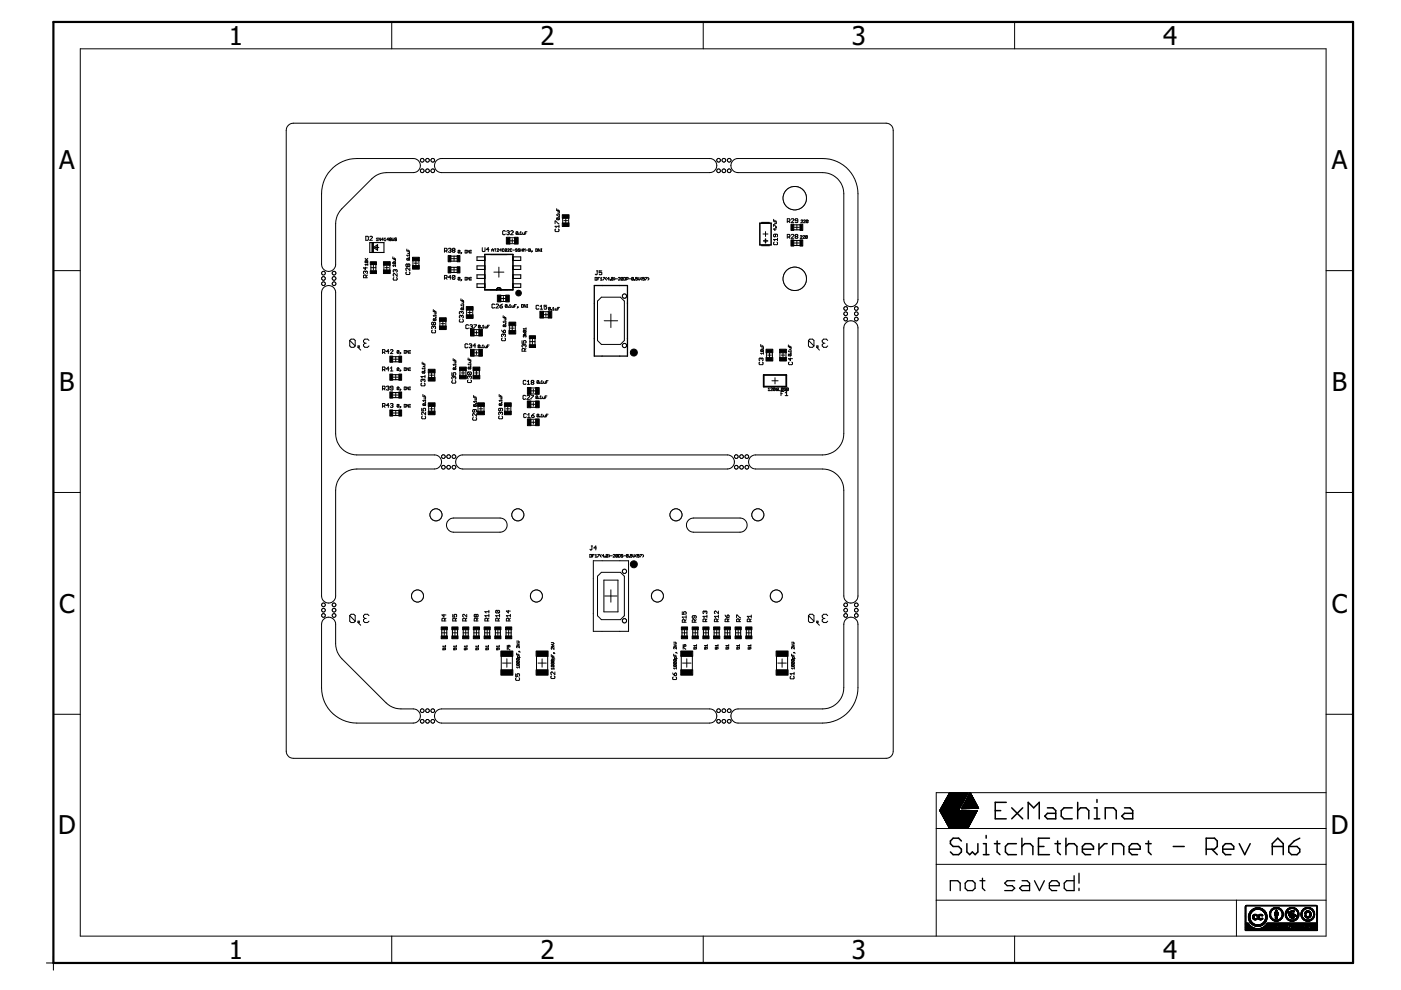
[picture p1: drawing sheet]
<svg xmlns="http://www.w3.org/2000/svg" width="297mm" height="210mm" viewBox="0 0 297 210" stroke-linecap="round" stroke-linejoin="round" font-family="sans-serif">
<defs><g id="words">
<g font-size="5.5">
<text x="48.5" y="9.5">1</text>
<text x="114.6" y="9.5">2</text>
<text x="180.6" y="9.5">3</text>
<text x="246.6" y="9.5">4</text>
<text x="12.5" y="35.8">A</text>
<text x="282.4" y="35.8">A</text>
<text x="12.6" y="82.8">B</text>
<text x="282.4" y="82.8">B</text>
<text x="12.5" y="129.9">C</text>
<text x="282.4" y="129.9">C</text>
<text x="12.3" y="176.9">D</text>
<text x="282.2" y="176.9">D</text>
<text x="48.5" y="203.3">1</text>
<text x="114.6" y="203.3">2</text>
<text x="180.6" y="203.3">3</text>
<text x="246.6" y="203.3">4</text>
</g>
</g></defs>
<g fill="none" stroke="#000" stroke-width=".23">
<path d="M78.4 51.4h3v2.1h-3zM78.6 56.1v1.3M79.2 52.5l.9-.6v1.2zM79.7 56.1v1.3M95.6 55.4h1.3M95.6 54.3h1.3M95.6 57.8h1.3M95.6 56.7h1.3M102.8 53.9h6v7.6h-6zM102.8 54v7.4h5.9v-7.4M102.8 58.3h-1.7v.7h1.7M102.8 56.4h-1.7v.7h1.7"/>
<path d="M102.8 54.5h-1.7v.7h1.7M108.7 58.3h1.7v.7h-1.7M108.7 56.4h1.7v.7h-1.7M108.7 54.5h1.7v.7h-1.7M161.5 52.1h1.6M161.5 47.2h1.6M168.3 52h1.3M168.3 51h1.3M168.3 48.7h1.3M168.3 47.7h1.3M83.3 79.4h1.3M83.3 75.6h1.3"/>
<path d="M83.3 76.7h1.3M102.8 60.2h-1.7v.7h1.7M106.2 61.4a.46 .46 0 0 0-.5-.4 .46 .46 0 0 0-.4 .5 .46 .46 0 0 1 .5-.5 .46 .46 0 0 1 .4 .5M108.7 60.2h1.7v.7h-1.7M112.4 71.8v1.3M113.4 71.8v1.3M83.3 83.2h1.3M83.3 84.3h1.3M83.3 80.5h1.3M83.3 87h1.3M83.3 88.1h1.3M93.7 133.5v1.3"/>
<path d="M94.7 133.5v1.3M95.9 133.5v1.3M97 133.5v1.3M98.2 133.5v1.3M99.3 133.5v1.3M100.5 133.5v1.3M101.5 133.5v1.3M102.8 133.5v1.3M103.8 133.5v1.3M105 133.5v1.3M106.1 133.5v1.3M107.3 133.5v1.3"/>
<path d="M108.4 133.5v1.3M144.6 133.5v1.3M145.6 133.5v1.3M146.9 133.5v1.3M147.9 133.5v1.3M149.1 133.5v1.3M150.2 133.5v1.3M151.4 133.5v1.3M152.5 133.5v1.3M153.7 133.5v1.3M154.7 133.5v1.3M156 133.5v1.3"/>
<path d="M157 133.5v1.3M158.2 133.5v1.3M159.3 133.5v1.3"/>
</g>
<g fill="#000" stroke="#000" stroke-width=".21">
<circle cx="109.9" cy="62.1" r=".61"/>
<circle cx="134.4" cy="74.7" r=".75"/>
<circle cx="134.4" cy="119.6" r=".75"/>
</g>
<g fill="none" stroke="#000" stroke-width=".21">
<path d="M61 26.7l.5-.4 .7-.2h125.7l.6 .2 .6 .4 .3 .9v131.7l-.2 .6-.4 .6-.9 .3h-125.7l-.9-.3-.5-.6-.1-.6v-131.7zM70.7 35.5l.6-.5a7.4 7.4 0 0 1 4.3-1.4h12a1.49 1.49 0 0 1 1.5 1.5 1.49 1.49 0 0 1-1.5 1.5h-6.2a4.4 4.4 0 0 0-2.6 1.3l-6.3 6.4-1 1.4-.3 1.7v8.6a1.49 1.49 0 0 1-1.5 1.6 1.49 1.49 0 0 1-1.5-1.6v-14.9a7.4 7.4 0 0 1 2.5-5.6zM92.4 34.2l.6-.4 .6-.2h56.9a1.49 1.49 0 0 1 1.5 1.5 1.49 1.49 0 0 1-1.5 1.5h-56.9a1.51 1.51 0 0 1-1.3-.8 1.51 1.51 0 0 1 .1-1.6zM155.3 34.2l.5-.4 .7-.2h17.9a7.5 7.5 0 0 1 7.5 7.5v22.4a1.5 1.5 0 0 1-1.5 1.5 1.5 1.5 0 0 1-1.5-1.5v-22.4a4.5 4.5 0 0 0-4.5-4.5h-17.9a1.49 1.49 0 0 1-1.4-.9 1.49 1.49 0 0 1 .2-1.5zM77.4 55.2h.6M77.4 54.8l.4 .4M77.5 57.6l-.2-.1-.2 .1 .1 .4M77.5 57.6l.1-.1 .3 .1-.1 .4M77.5 56.6v.6l-.4-.4h.8M77.5 57.6v.2M77.5 55.4h.4v.3M77.5 55.4l-.1 .2 .5 .1"/>
<path d="M77.5 55.4l.4 .3M77.6 50.1h.4l.1 .1-.1 .7h-.4zM77.6 58.9v-.4l-.4-.2-.1 .6h.8M77.9 58.3l-.3 .3M78 56.1h-.6l.2 .2M78 55.9v.4M78 54.8l-.3 .3M78.4 50.2l.1-.1 .5 .1-.6 .7h.6M78.6 56.7h1.1M79.2 56.2v1.1M79.5 52.5h.8M79.8 50.7l.2-.2v.5"/>
<path d="M79.8 51h.4M79.9 52v.9M80.7 50.5v.5l-.4-.5v.5M81.3 50.8h-.4l.3-.3v.5M81.4 56.2v1.1M81.4 50.7l.2-.2v.5M81.4 51h.4M81.6 56.7h.8M82 56.3v.8M82.4 50.8h-.4l.3-.3v.5M82.7 56.2v1.1M82.7 50.8v-.3l.3 .1-.1 .2"/>
<path d="M82.7 50.8h.2M82.7 50.8v.2l.3-.1-.1-.1M83.1 50.5v.5l.2-.2 .2 .2v-.5M83.3 54.5v.3h.6M83.4 55.6v.4h.4M83.4 55.6h.4v.4M83.4 55.6l.4 .4M83.5 55h.4l-.1 .4h-.3M83.5 58.8l-.1 .2 .1 .4h.6l.1-.1-.1-.5M83.6 54.7v.1M83.8 57.3l-.1-.1-.3 .1 .1 .4M83.8 57.3l.1-.1 .3 .1-.1 .4"/>
<path d="M83.8 57.3v.1M83.9 56.3h-.6l.2 .2M83.9 56.1v.4M84.1 50.6h-.4l.4 .2-.1 .2-.3-.1M84.2 58v.6l-.5-.6-.3 .1 .1 .5M86.2 57.7l-.1 .1 .1 .4h.6l.1-.1-.1-.4M86.3 52.8v.4h.5M86.4 54.8l.3 .4M86.4 54.8h.3v.4M86.4 54.8l-.1 .3 .4 .1M86.4 53.4h.4l-.1 .4h-.3M86.5 56.1l-.2-.1-.2 .1 .1 .4 .3-.1"/>
<path d="M86.5 56.1l.1-.1 .3 .1-.1 .4-.3-.1M86.5 56.1v.3M86.6 53v.2M86.7 54.5l.1 .1zM86.8 53.9v.4M86.8 54.1h-.5l.1 .2M86.9 56.8v.6l-.6-.6-.2 .1 .1 .5M87.5 55.3v1M87.8 55.8h.8M88.2 55.4v.8M88.8 55.3v1M94.2 53.2l.6-.1-.2-.5h-.4v.9"/>
<path d="M94.2 58.9h.4l.2-.4-.6-.1v.8M94.5 53.2l.3 .3M94.5 58.9l.3 .3M95.1 52.8l.4-.2 .1 .2-.1 .3M95.4 53.1h.1M95.5 53.1l.1 .1-.1 .3-.4-.2M95.6 58.8h-.5l.4-.4v.8M95.7 57.2h1.1M95.7 54.8h1.1M96.1 53.1l-.2-.2 .2-.3 .4 .2-.2 .3M96.1 53.1h.2M96.1 53.1l-.2 .1 .2 .3 .4-.2-.2-.2"/>
<path d="M96.3 54.3v1.1M96.3 56.7v1.1M96.5 58.5v.6l-.2 .1-.4-.1M96.5 58.5l-.2-.1-.4 .1v.6M96.5 58.5l-.6 .6M97.5 53.2v.4h-.4M97.5 58.9v.4h-.4M97.5 53.2l-.3-.1-.1 .5M97.5 58.9l-.3-.1-.1 .5M97.5 58.9l-.4 .4M97.5 53.2l-.4 .4M97.8 53.6h.1z"/>
<path d="M97.8 59.3l.1 .1zM97.9 53.6l-.2 .2M97.9 59.4l-.2 .2M98.6 53.1l.4 .1-.1 .4h-.3zM98.6 58.8l.4 .1-.1 .5h-.3zM99.6 53.1v.5l-.4-.5v.5M99.6 58.8v.6l-.4-.6v.6M99.7 53.1h.2M99.7 58.8h.2M99.7 53.6h.2M99.7 59.4h.2M99.8 53.1v.5"/>
<path d="M99.8 58.8v.6M102.3 52.5v.7l.1 .1 .4-.1v-.7M103.7 52.9h-.6l.4-.4v.8M104.3 53.3v-.4l.1-.1 .2 .1v.4M104.3 53h.3M104.7 57.7h2.1M104.8 52.8h.4M105 52.8v.5M105.4 52.9h.3l-.3 .4h.3M105.8 56.6v2.2M106.3 53h-.4l.3-.2v.5M106.8 52.9h-.3v.3h.3"/>
<path d="M107.1 49.1l-.1-.2-.4 .2v.5l.1 .2 .4-.2M107.4 49.1l.4-.2 .2 .2-.2 .2M107.4 52.9l-.1 .4-.2-.1M107.4 52.9h-.3v.3M107.4 52.9l-.3 .3M107.6 52.9h.4l-.4 .4h.4M107.7 49.3h.1M107.8 49.3l.2 .2-.2 .3-.4-.2M108.1 50.4h1.1M108.1 51.7h1.1M108.2 51.1h.8M108.3 49.1l.1-.2 .4 .2-.5 .7h.5"/>
<path d="M108.5 52.9h-.3l.1 .4 .2-.1M108.6 50.7v.8M108.7 53h.4M109.7 52.9h-.4l.4 .2-.1 .2-.3-.1M109.8 49.2l-.1 .5-.3-.1M109.8 49.2l-.3-.1-.1 .5M109.8 49.2l-.4 .4M110 49.6l.1 .1zM110.2 52.9h-.3l.3 .2-.1 .2-.2-.1M110.2 49.7h.4M110.2 49.3l.2-.2v.6M110.4 52.8v.5"/>
<path d="M110.4 53h.4M110.8 52.8v.5M110.8 49.3l.1 .4h.3v-.4M111 53.3v-.5l.2 .1 .1-.1v.5M111.4 49.4h.1M111.5 53h.4M111.7 49.1h-.3v.6M112.1 52.8l.4 .1-.1 .4h-.3zM112.1 53h.3M112.8 53.2v.1zM112.8 53.3l-.1 .2M113.6 52.8l.3 .1v.4h-.3z"/>
<path d="M114.5 52.8v.5l-.3-.5v.5M114.7 53.3h.2M114.7 52.8h.2M114.8 52.8v.5M117.7 47.4v-.5l.8 .5M117.8 48.6l-.1 .1 .1 .4h.6l.1-.1-.1-.4M118 44.2v.4h.6M118.1 46.2v.4h.4M118.1 46.2l.5 .1-.1 .3M118.1 46.2l.4 .4M118.2 44.8h.4v.3l-.4 .1M118.3 44.4v.2"/>
<path d="M118.5 45.9l.1 .1zM118.5 47.7v.6M118.5 48h-.8l.3 .3M118.6 45.4v.3M118.6 45.6h-.6l.2 .1M119.3 46.2v1.1M119.5 46.8h.9M120 46.4v.8M120.6 46.2v1.1M126.2 58.8l.4 .1-.1 .5h-.3zM126.5 57.4h.2M126.6 57.4v.7l-.1 .2-.3-.2"/>
<path d="M126.7 59.1h.2M127.1 58.8h-.4v.6M127.3 59.4h.4M127.3 59l.2-.2v.6M127.6 57.4h-.6v.4l.3-.1 .3 .1-.2 .5-.4-.2M127.9 58.8h.3l-.3 .6M128.6 58.8l-.2 .2 .2 .4M129.2 59.1h-.4l.3-.3v.6M129.3 59.3l.2 .1zM130 58.9v.4h-.4M130 58.9h-.4v.4M130 58.9l-.4 .4"/>
<path d="M130.2 58.8l.2 .2-.2 .4M130.6 59.1h.3M131.1 58.9h.4l-.4 .5h.4M132.1 58.9v.4h-.4M132.1 58.9h-.4v.4M132.1 58.9l-.4 .4M132.2 58.8l.4 .1-.1 .5h-.3zM132.8 59.2l.4-.1-.1-.3h-.3v.6M133.4 59.1h.4M134.3 58.9h-.4v.4M134.3 58.9v.4h-.4M134.3 58.9l-.4 .4"/>
<path d="M134.5 59.3l.1 .1zM135.1 58.8h-.3v.3h.3l-.1 .3-.2-.1M135.3 58.8v.4l.2 .2 .2-.2v-.4M136.1 58.8l-.2 .2 .2 .4M136.6 58.8h-.4v.3h.4l-.1 .3-.3-.1M136.8 58.8h.4l-.4 .6M137.4 58.8l.2 .2-.2 .4M161.8 49.6h1M162.3 49.1v1M164 46.5v.4h.6M164 48v-.4l.6 .4M164.1 51.3l-.1 .2 .1 .4h.6l.1-.1-.1-.5"/>
<path d="M164.2 47.1h.4v.2l-.4 .1M164.3 48.5v.3l-.3-.2h.6M164.3 46.7v.2M164.4 49.7v.4l-.1 .1-.3-.1 .1-.4h.6l.1 .1-.1 .4M164.5 48.2l.1 .1zM164.8 50.5v.6M164.8 50.8h-.8l.3 .3M166.9 46.9h.4l.2-.4-.6-.1v.8M166.9 50.2l.6-.1-.2-.4h-.4v.8M167.2 50.2l.3 .3M167.2 46.9l.3 .3M167.7 49.8l.2-.1 .4 .1-.6 .7h.6"/>
<path d="M167.7 46.5l.2-.1 .4 .1-.6 .7h.6M168.4 48.2h1.1M168.4 51.5h1.1M168.7 50.1l-.1-.1 .1-.3 .4 .1-.1 .3M168.7 50.1l-.1 .1 .1 .3 .4-.1-.1-.3M168.7 50.1h.3M169 47.6v1.1M169 51v1.1M169.1 46.8l-.5-.1 .1-.3 .4 .1v.6l-.1 .1-.4-.1M169.7 50.1h.4l-.4 .4h.4M169.8 46.7h.4l-.4 .5h.4M170.2 50.1h.4l-.4 .4h.4"/>
<path d="M170.4 46.7h.4l-.4 .5h.4M171.2 50.1v.3h-.4M171.2 50.1l-.3-.1-.1 .4M171.2 50.1l-.4 .3M171.3 46.7v.4h-.4M171.3 46.7h-.3l-.1 .4M171.3 46.7l-.4 .4M81.1 74.7l.5-.2-.1-.4h-.4v.9M81.1 78.4h.4l.1-.4-.5-.2v.9M81.4 78.4l.2 .3M81.4 74.7l.2 .3M82.5 74.5h-.6l.4-.4v.9"/>
<path d="M82.5 78.2h-.6l.4-.4v.9M82.8 74.3l.1-.2 .4 .2-.5 .7h.5M82.8 78.1l.2-.3v.9M82.8 78.7h.5M83.4 80h1.1M83.4 76.2h1.1M83.9 75.6v1.1M83.9 79.4v1.1M84.6 74.4h-.4v.4M84.6 78.1l-.3-.1-.1 .5M84.6 74.4v.4h-.4M84.6 78.1v.4h-.4"/>
<path d="M84.6 74.4l-.4 .4M84.6 78.1l-.4 .4M84.9 74.8l.1 .1zM84.9 78.5l.1 .1zM85 78.6l-.2 .2M85 74.9l-.2 .2M85.7 74.3l.4 .1-.1 .5h-.3zM85.7 78l.4 .1-.1 .5h-.3zM86.6 74.3v.6l-.3-.6v.6M86.6 78v.6l-.3-.6v.6M86.8 74.9h.2M86.8 78.6h.2"/>
<path d="M86.8 78h.2M86.8 74.3h.2M86.9 74.3v.6M86.9 78v.6M89.5 76.8v.4h.6M89.6 78.7h.4v.4M89.6 78.7l-.1 .3 .5 .1M89.6 78.7l.4 .4M89.7 77.3h.4l-.1 .4h-.3M89.8 77v.2M90 78.5h.1zM90.1 77.9v.4"/>
<path d="M90.1 78.1h-.6l.2 .2M90.1 79.6v.5M90.1 79.8h-.8l.3 .3M90.9 79v1.1M91.1 79.5h.8M91.5 79.1v.9M91.7 70l-.2 .1 .2 .5h.5l.2-.2-.2-.4M91.9 65.6v.4h.5M91.9 68.5l-.1-.2-.3 .2 .2 .4 .2-.2M91.9 69.3l-.1-.1-.3 .1 .2 .4M91.9 68.5l.2-.2 .3 .2-.2 .4-.3-.2M91.9 69.3l.2-.1 .3 .1-.2 .4"/>
<path d="M91.9 68.5v.2M91.9 69.3v.1M91.9 67.6v.3l.4 .1M91.9 67.6h.4v.4M91.9 67.6l.4 .4M92.1 66.2h.3v.3l-.3 .1M92.1 65.8v.2M92.2 79v1.1M92.3 67.3l.1 .1zM92.4 66.9h-.5l.2 .2M92.4 66.8v.3M93.3 68.1v1.1"/>
<path d="M93.5 68.6h.8M93.9 68.2v.8M94.5 68.1v1.1M95.8 79v.6h.4l-.1-.3 .1-.3 .4 .1-.1 .5M96.1 76v.4h.5M96.2 78l.4 .4M96.2 78h.4v.4M96.2 78l-.1 .3 .5 .1M96.2 80l-.1-.2-.3 .2 .1 .4M96.2 80l.2-.2 .2 .2-.1 .4M96.2 80v.1M96.3 76.6h.3v.4h-.3"/>
<path d="M96.4 76.2v.2M96.6 77.7v.1zM96.6 77.3h-.5l.2 .2M96.6 77.1v.4M97.5 78.5v1.1M97.5 67.7l-.1 .2 .1 .4h.6l.1-.2-.1-.4M97.7 63.4v.3h.6M97.7 79.1h.9M97.8 66.2l-.1-.2-.3 .2 .1 .4M97.8 67l-.1-.1-.3 .1 .1 .4M97.8 67l.1-.1 .3 .1-.1 .4M97.8 66.2l.1-.2 .3 .2-.1 .4"/>
<path d="M97.8 66.2v.1M97.8 67v.2M97.8 65.3h.4v.4M97.8 65.3l-.1 .3 .5 .1M97.8 65.3l.4 .4M97.9 63.9h.4l-.1 .4h-.3M98 63.5v.2M98.2 78.7v.8M98.2 65l.1 .1zM98.3 64.5v.4M98.3 64.7h-.6l.2 .2M98.8 78.5v1.1"/>
<path d="M98.9 65.7v1.1M99.2 73l-.2-.1-.4 .1v.6l.1 .1 .5-.1M99.2 66.3h.8M99.3 78.9l-.2 .1 .2 .4h.5M99.3 78.9h.5l.1 .1-.1 .4M99.3 78.9l.5 .5M99.3 75.9v.4h.5M99.3 69l-.1-.1-.4 .1v.6l.1 .1 .4-.1M99.3 77.9v.3h.4M99.3 77.9h.4v.3M99.3 77.9l.4 .3M99.4 73l.5-.1 .1 .1-.1 .3"/>
<path d="M99.4 76.5h.4v.3h-.4M99.5 79.8l-.1-.1-.3 .1 .2 .5M99.5 79.8l.2-.1 .2 .1-.1 .5M99.5 76.1v.2M99.5 79.8v.2M99.6 65.8v.9M99.6 69l.4-.1 .2 .1-.2 .3M99.7 73.3h.2M99.7 77.6l.1 .1zM99.8 77v.4M99.8 77.2h-.5l.1 .2M99.9 73.3l.1 .1-.1 .3-.5-.1"/>
<path d="M99.9 69.3h.1M100 69.3l.2 .1-.2 .3-.4-.1M100.2 65.7v1.1M100.4 78.5v1.1M100.5 68.9h.5l-.5 .8M100.5 71.2h1M100.5 69.9h1M100.5 75.4h1M100.5 74.2h1M100.6 70.5h.8M100.6 74.8h.8M100.6 79.1h.8"/>
<path d="M100.8 73.3h-.5l.4-.4v.8M101 70.1v.8M101 74.4v.8M101 78.7v.8M101.6 78.5v1.1M101.7 73.2h-.3v.4M101.7 73.2v.5l-.3-.1M101.7 73.2l-.3 .4M101.8 69.1v.3h-.4M101.8 69.1l-.3-.1-.1 .4M101.8 69.1l-.4 .3M101.9 73.6l.1 .1z"/>
<path d="M102 69.4l.1 .1zM102.2 73.7h.4M102.2 73.3l.2-.1v.5M102.3 69.5h.4M102.3 69.2l.2-.2v.5M102.8 73.3l.1 .4h.2v-.4M102.8 69.2l.1 .3h.3v-.3M103.3 73.4h.2M103.4 69.3h.2M103.7 73.2h-.4v.5M103.8 69h-.4v.5M104.9 64.6l-.2-.1-.4 .1v.6l.1 .1 .5-.1"/>
<path d="M105.2 64.6l.1-.1 .4 .1-.5 .7h.5M106 64.9h.4l.2 .3-.5 .1zM106.2 62.7h1.1M106.2 63.9h1.1M106.3 63.3h.8M106.3 70l.5 .5M106.5 71.7l-.2 .1 .2 .4h.5l.2-.1-.2-.4M106.6 64.5l-.6 .4M106.7 66.9v.4h.6M106.7 62.9v.8M106.8 71l.1-.2 .3 .2-.2 .4M106.8 71l-.2-.2-.3 .2 .2 .4"/>
<path d="M106.8 71v.1M106.8 68.9l.4 .4M106.8 68.9h.4v.4M106.8 68.9l-.1 .3 .5 .1M106.9 67.5h.4l-.1 .4h-.3M106.9 70l.3 .1-.2 .4h-.2zM107 67.1v.2M107.2 68.6l.1 .1zM107.3 68.1v.3M107.3 68.2h-.6l.2 .2M107.5 64.7v.4h-.4M107.5 64.7l-.3-.1-.1 .5"/>
<path d="M107.5 64.7l-.4 .4M107.7 65.1l.1 .1zM108 64.8l.2-.2v.6M108 65.2h.4M108 69v1.1M108.2 69.6h.8M108.5 64.8l.1 .4h.3v-.4M108.6 69.2v.8M109.1 64.9h.2M109.3 69v1.1M109.5 64.6h-.4v.6M109.7 65.1l.1 .1z"/>
<path d="M109.8 65.2l-.2 .1M110.6 64.6l.4 .1-.1 .5h-.3zM110.7 72.2v.6h.4l-.1-.3 .1-.3 .4 .2-.1 .4M111 70.9h.5M111.1 70.1v.4h.3M111.1 70.1h.3v.4M111.1 70.1l.3 .4M111.1 73.2l-.1-.1-.3 .1 .1 .4M111.1 73.2l.2-.1 .2 .1-.1 .4M111.1 73.2v.1M111.1 70.6l.2 .3 .2-.3M111.3 71.2h-.3l.1 .3"/>
<path d="M111.3 74.5v-.5l-.5-.1-.1 .1v.5h.8M111.3 71.2v.1M111.3 71.2h.2l-.1 .3M111.5 73.9l-.2 .3M111.5 64.6v.6l-.4-.6v.6M111.5 69.5v.4M111.5 69.7h-.5l.1 .2M111.7 65.2h.2M111.7 64.6h.2M111.8 64.6v.6M112.3 72.4h1.1M112.9 71.9v1.1"/>
<path d="M114.2 64.9l-.1-.2-.4 .2v.5l.1 .2 .4-.2M114.5 65.6h.6M114.5 65l.3-.3v.9M115.2 66.1h1.1M115.2 67.4h1.1M115.4 66.7h.7M115.7 66.3v.8M115.9 64.7h-.5v.4l.2-.1 .3 .1-.1 .5-.4-.2M116.7 65.3l-.3-.1-.1 .4M116.7 65.3v.3h-.4M116.7 65.3l-.4 .3M116.9 65.6l.1 .1z"/>
<path d="M117.1 65.7h.4M117.1 65.4l.2-.2v.5M117.7 65.4l.1 .3h.3v-.3M118.3 65.4h.1M118.6 65.2h-.3v.5M127.5 63h4.1l.8 .8v8.4l-.8 .8h-4.1l-.8-.8v-8.4zM128.1 68h2.9M129.5 66.6v2.8M161.1 76.8l-.1 .1 .1 .4h.5l.2-.1-.2-.4M161.3 73v.4h.6M161.4 76.1l-.2-.2-.2 .2 .1 .4M161.4 76.1l.1-.2 .3 .2-.2 .4"/>
<path d="M161.4 76.1v.1M161.4 74.1h.4v.4M161.4 74.1l-.1 .3 .5 .1M161.4 74.1l.4 .4M161.5 73.6h.4l-.1 .4h-.3M161.6 73.2v.2M161.9 74.9h-.6l.2 .2M161.9 74.7v.4M162.5 74.8v1M162.8 75.3h.8M163.2 74.9v.8M163.8 74.8v1"/>
<path d="M165.4 74.8v1M165.6 75.3h.8M166 74.8v.9M166.6 74.8v1M167.2 73.1v.4h.5M167.2 75.1v.4h.4M167.2 75.1l.5 .1-.1 .3M167.2 75.1l.4 .4M167.3 76.8l-.1 .1 .1 .4h.6l.1-.1-.1-.4M167.3 73.7h.4v.3l-.4 .1M167.4 73.3v.2M167.6 75.9v.6l-.4-.4h.8"/>
<path d="M167.6 74.8l.1 .1zM167.7 74.3v.3M167.7 74.4h-.5l.1 .2M81.1 82.4h.4l.1-.4-.5-.1v.8M81.1 86.1h.4l.1-.4-.5-.1v.8M81.4 82.4l.2 .3M81.4 86.1l.2 .3M81.9 82l.4-.1 .2 .1-.2 .3M82.2 82.3h.1M82.3 82.3l.2 .1-.2 .3-.4-.1M82.5 86h-.6l.4-.4v.8M82.8 85.7l.4-.1 .1 .1-.1 .3"/>
<path d="M83 86h.2M83.2 86l.1 .1-.1 .3-.4-.1M83.3 82.3l-.5-.2 .1-.2 .4 .1v.6l-.1 .1-.4-.1M83.4 83.8h1.1M83.4 87.6h1.1M83.9 83.2v1.1M83.9 87v1.1M84.6 82.1h-.4v.4M84.6 85.8h-.4v.4M84.6 82.1l-.1 .5-.3-.1M84.6 85.8l-.1 .5-.3-.1M84.6 82.1l-.4 .4"/>
<path d="M84.6 85.8l-.4 .4M84.9 86.2l.1 .1zM84.9 82.5l.1 .1zM85 82.6l-.2 .2M85 86.3l-.2 .2M85.7 82.1h.4l-.1 .5h-.3zM85.7 85.7l.4 .1-.1 .5h-.3zM86.6 82.1v.5l-.3-.5v.5M86.6 85.7v.6l-.3-.6v.6M86.8 82.1h.2M86.8 82.6h.2M86.8 85.7h.2"/>
<path d="M86.8 86.3h.2M86.9 82.1v.5M86.9 85.7v.6M89.4 81.3l-.1 .1 .1 .4h.6l.1-.1-.1-.4M89.4 86.6v.5h.4l-.1-.3 .1-.2 .4 .1-.1 .4M89.5 88.2l-.1 .2 .1 .4h.6l.1-.1-.1-.5M89.7 83.6v.4h.5M89.7 80.6l-.1-.2-.3 .2 .1 .4M89.7 80.6l.1-.2 .3 .2-.1 .4M89.7 80.6v.1M89.8 85.6l-.1 .3 .4 .1M89.8 85.6l.4 .1-.1 .3"/>
<path d="M89.8 85.6l.3 .4M89.9 84.2h.3l-.1 .4h-.2M90 83.8v.2M90.1 85.3l.1 .1zM90.2 87.4v.6l-.5-.6-.3 .1 .1 .5M90.2 84.8v.3M90.2 84.9h-.5l.2 .2M90.9 86.1v1.1M91.1 86.7h.8M91.5 86.3v.8M92.1 96.5h-16.5a4.5 4.5 0 0 1-4.4-4.6v-29.9a1.49 1.49 0 0 0-1.5-1.5 1.49 1.49 0 0 0-1.5 1.5v64.4a1.49 1.49 0 0 0 1.5 1.5 1.49 1.49 0 0 0 1.5-1.5v-22.5a4.5 4.5 0 0 1 4.4-4.5h16.5M92.2 86.1v1.1"/>
<path d="M95.9 80.7l-.1 .1 .1 .4 .7-.1-.1-.4M99.3 80.6l-.2 .1 .2 .4h.5l.1-.1-.1-.4M100.4 88.5l-.2 .2 .2 .4h.5l.1-.2-.1-.4M100.4 83.8v.4h.6M100.5 85.8v.4h.4M100.5 85.8l.4 .4M100.5 85.8l.5 .1-.1 .3M100.6 84.4h.4v.3l-.4 .1M100.6 86.8l-.1 .6-.3-.1 .2-.5h.5l.1 .2-.1 .4M100.7 84v.2M100.9 85.5l.1 .1zM101 85v.3"/>
<path d="M101 85.2h-.6l.2 .1M101 87.7v.5l-.5-.5-.3 .1 .2 .4M101.3 86.1v1.1M101.6 86.7h.7M102 86.3v.8M102.6 86.1v1.1M105.8 83.6v.4h.6M105.9 88.2l-.2 .2 .2 .4h.5l.2-.1-.2-.5M105.9 85.6l-.1 .3 .5 .1M105.9 85.6l.4 .4M105.9 85.6h.4v.4M106 84.2h.4l-.1 .4h-.3"/>
<path d="M106.1 87.5l.2-.1 .3 .1-.2 .5M106.1 87.5l-.1-.1-.3 .1 .2 .5M106.1 86.6l-.1 .5-.3-.1 .2-.4h.5l.2 .1-.2 .4M106.1 83.8v.2M106.1 87.5v.2M106.3 85.3l.1 .1zM106.4 84.9h-.6l.2 .2M106.4 84.8v.3M107 86.1v1.1M107.3 86.7h.7M107.7 86.3v.8M108.3 86.1v1.1"/>
<path d="M111.4 84l-.1-.2-.4 .2 .1 .7 .4-.2M111.5 80.8l-.1-.2-.5 .2v.5l.2 .2 .4-.2M111.6 87.8l-.2-.1-.4 .1 .2 .7 .4-.1M111.7 84l.2-.2 .4 .2-.6 .7h.6M111.8 81.5h.5M111.8 80.9l.3-.3v.9M111.9 88.5h.5M111.9 88l.2-.3v.8M112.5 90.2h1.1M112.5 88.9h1.1M112.5 83.5h1.1M112.5 82.3h1.1"/>
<path d="M112.5 85.1h1.1M112.5 86.4h1.1M112.6 83.8h.5l-.5 .9M112.6 82.9h.9M112.7 89.5h.8M112.7 85.7h.8M112.7 88.1h.4l.2 .3-.4 .1zM112.8 81.1l-.2-.2 .2-.3 .4 .2-.2 .3M112.8 81.1l-.2 .1 .2 .3 .4-.2-.2-.2M112.8 81.1h.2M113.1 82.5v.8M113.1 85.3v.8"/>
<path d="M113.1 89.2v.7M113.3 87.7l-.6 .4M114 84h-.4v.4M114 84l-.1 .5-.3-.1M114 84l-.4 .4M114.2 84.4l.1 .1zM114.2 80.8l-.1 .5-.2-.1M114.2 80.8l-.3-.1v.5M114.2 87.9l-.3-.1v.5M114.2 87.9v.4h-.3M114.2 87.9l-.3 .4M114.2 80.8l-.3 .4"/>
<path d="M114.4 81.2l.1 .1zM114.4 88.3l.1 .1zM114.5 84.5h.4M114.5 84.1l.2-.2v.6M114.7 81.3h.4M114.7 88.4h.4M114.7 88l.2-.2v.6M114.7 80.9l.2-.2v.6M115 84.1l.1 .4h.3v-.4M115.3 80.9l.1 .4h.2v-.4M115.3 88l.1 .4h.2v-.4M115.6 84.2h.2"/>
<path d="M115.8 88.1h.2M115.8 81h.2M116 83.9h-.4v.6M116.2 87.8h-.4v.6M116.2 80.7h-.4v.6M160.2 96.5h14.2a4.5 4.5 0 0 0 4.5-4.6v-22.4a1.5 1.5 0 0 1 1.5-1.5 1.5 1.5 0 0 1 1.5 1.5v56.9a1.5 1.5 0 0 1-1.5 1.5 1.5 1.5 0 0 1-1.5-1.5v-22.5a4.5 4.5 0 0 0-4.5-4.5h-14.2M162.9 82.4l.1-.1v.5M162.9 82.8h.3M163.4 82.3h.4l-.4 .5h.4M163.7 80.7h1.3M164.3 80.1v1.3M164.3 82.3h-.3v.4"/>
<path d="M164.3 82.3v.5l-.3-.1M164.3 82.3l-.3 .4M164.5 82.5h.3l.1 .2-.3 .1zM164.9 82.3l-.4 .2M165.1 82.3v.5h.4M165.6 83.5h.3M166 82.3h-.3v.4M166 82.3v.4h-.3M166 82.3l-.3 .4M166.2 83h-.6v.9M166.5 83.3l.3-.3v.9M166.5 83.9h.5"/>
<path d="M166.6 82.3h-.4v.2h.4l-.1 .3-.3-.1M167.2 82.3h-.4v.4M167.2 82.3v.4h-.4M167.2 82.3l-.4 .4M125.1 117.6h.3l-.1 .5h-.2zM125.3 115.8h.3M125.5 115.8v.7l-.2 .1-.2-.1M125.6 117.8h.2M125.8 118.9h7.5v15h-7.5zM126 117.6h-.4v.5M126.2 118.1h.4M126.2 117.8l.2-.2v.5"/>
<path d="M126.5 116.2h-.6l.4-.4v.8M126.7 117.6h.4l-.4 .5M127.5 117.6l-.2 .2 .2 .3M128.1 117.8h-.4l.3-.2v.5M128.2 118l.1 .1zM128.9 117.6l-.1 .5-.3-.1M128.9 117.6h-.4v.4M128.9 117.6l-.4 .4M129.1 117.6l.2 .2-.2 .3M129.4 117.8h.4M130 117.6h.4l-.4 .5h.4M130.9 117.6v.5l-.3-.1"/>
<path d="M130.9 117.6h-.3v.4M130.9 117.6l-.3 .4M131.1 117.6h.4l-.1 .5h-.3zM132.1 117.6h-.4l.4 .3-.1 .2-.3-.1M132.2 117.8h.4M133.2 117.6l-.1 .5-.3-.1M133.2 117.6h-.4v.4M133.2 117.6l-.4 .4M133.4 118l.1 .1zM134 117.6h-.4v.2h.4l-.1 .3-.3-.1M134.2 117.6v.3l.2 .2 .2-.2v-.3M135 117.6l-.2 .2 .2 .3"/>
<path d="M135.5 117.6h-.4v.2h.4l-.1 .3-.3-.1M135.7 117.6h.4l-.4 .5M136.2 117.6l.2 .2-.2 .3M68.5 131.4a1.5 1.5 0 0 1 1.7-.5 1.5 1.5 0 0 1 1 1.5v4.7l.3 1.1 .6 1 9.7 9.8 1.5 1a9 9 0 0 0 4.3 .3 1.5 1.5 0 0 1 1.5 1.5 1.5 1.5 0 0 1-1.5 1.5h-12a7.5 7.5 0 0 1-7.4-7.5v-13.4zM93.6 134.2h1.1M93.9 137.4v.4h.3v-.4l.3 .1-.1 .3M94.1 130.3v.5l-.4-.4h.9M94.2 133.6v1.1M94.3 131.7v-.5l-.2-.1-.4 .1v.5h.9M94.5 136.8v.4M94.5 137h-.6l.2 .2M94.6 131.1l-.3 .3"/>
<path d="M95.9 134.2h1.1M96 130.3v.5h.4l-.1-.3 .1-.2 .4 .1-.1 .4M96.2 137.4v.4h.3v-.4l.3 .1-.2 .3M96.5 133.6v1.1M96.5 131.7v-.5l-.4-.1-.1 .6h.8M96.8 137h-.6l.2 .2M96.8 136.8v.4M96.8 131.1l-.3 .3M98.2 134.2h1.1M98.4 137.4v.4h.3v-.4l.3 .1-.1 .3M98.7 131.7v-.5l-.2-.1-.4 .1v.5h.9M98.7 133.6v1.1"/>
<path d="M99 130.3v.5l-.6-.5-.3 .1 .2 .4M99 131.1l-.3 .3M99 137h-.6l.2 .2M99 136.8v.4M100.5 134.2h1.1M100.9 137.4v.4h.3v-.4l.3 .1-.2 .3M100.9 130.4l.2-.1 .3 .1-.2 .4-.3-.1M100.9 130.4l-.1-.1-.3 .1 .2 .4 .2-.1M100.9 130.4v.3M101 133.6v1.1M101.1 131.7v-.5l-.4-.1-.2 .6h.9M101.4 131.1l-.3 .3"/>
<path d="M101.5 137h-.6l.2 .2M101.5 136.8v.4M102.7 134.2h1.1M103 137.4v.4h.3v-.4l.3 .1-.1 .3M103.3 133.6v1.1M103.4 131.7v-.5l-.4-.1-.2 .1v.5h.9M103.6 137h-.6l.2 .2M103.6 136.8v.4M103.7 130.5h-.9l.3 .3M103.7 129.7h-.9l.3 .3M103.7 131.1l-.3 .3M103.7 129.4v.6"/>
<path d="M103.7 130.3v.5M105 134.2h1.1M105.2 129.4l-.1 .2 .1 .4h.6M105.2 129.4h.6l.1 .2-.1 .4M105.2 129.4l.6 .6M105.3 137.4v.4h.3v-.4l.3 .1-.2 .3M105.6 133.6v1.1M105.6 131.7v-.5l-.4-.1-.1 .6h.8M105.9 137h-.6l.2 .2M105.9 136.8v.4M105.9 130.5h-.8l.3 .3M105.9 131.1l-.3 .3"/>
<path d="M105.9 130.3v.5M106.3 139.1v2.9M107.3 134.2h1.1M107.5 139.7v1.8M107.5 136.8v.4h.3v-.4l.3 .1-.1 .3M107.5 137.8v-.4l.6 .4M107.8 129.4v.6l-.4-.4h.8M107.8 133.6v1.1M107.9 131.7v-.5l-.4-.1-.1 .1v.5h.8M108.2 131.1l-.3 .3M108.2 130.5h-.8l.2 .3M108.2 130.3v.5"/>
<path d="M108.6 139.1v2.9M109.5 136.8h.6M109.5 138.5v.3h.6M109.5 135.9h.4l.2 .2-.2 .2h-.4M109.6 139.6h.4v.4M109.6 139.6l-.1 .3 .5 .1M109.6 139.6l.4 .4M109.7 136.5l.2 .3 .2-.3M109.8 138.6v.2M110 138.1l.1 .1zM110.1 139.4l-.1-.4-.3 .1v.3h.6M110.1 137v.4l-.4-.4-.2 .1 .1 .3"/>
<path d="M110.1 138.1l.2 .2M113.7 139.1v2.9M114.9 139.7v1.8M116.1 139.1v2.9M116.9 137.1h.6M116.9 138.8v.3h.6M116.9 136.2h.4l.2 .2-.2 .2h-.4M117 139.9l-.1 .3 .5 .1M117 139.9h.4v.4M117 139.9l.4 .4M117.1 136.8l.2 .3 .2-.3M117.2 139v.1"/>
<path d="M117.4 138.4l.1 .1zM117.5 137.3v.4l-.4-.4-.2 .1 .1 .3M117.5 139.7l-.1-.4-.3 .1v.3h.5M117.5 138.4l.1 .2M127.5 121.3h4.1l.8 .9v8.4l-.8 .8h-4.1l-.8-.8v-8.4zM128 123h3v6.7h-3zM128.2 126.4h2.6M129.5 125.1v2.6M142.8 137h.6M142.8 138.7v.4h.6M142.8 136.2h.4l.2 .2-.2 .1h-.4M142.9 139.8h.4v.4"/>
<path d="M142.9 139.8v.4h.4M142.9 139.8l.4 .4M143 136.7l.2 .3 .2-.3M143.1 138.9v.2M143.3 138.3l.1 .1zM143.4 139.6l-.1-.3h-.3v.3h.6M143.4 137.2v.4l-.4-.4-.2 .1 .1 .3M143.4 138.3l.2 .2M144.4 139.1v2.9M144.6 134.2h1.1M144.7 129.7v.6h.4l-.2-.3 .2-.3 .4 .1-.1 .5M144.8 136.7v.4h.3v-.4l.3 .1-.1 .3"/>
<path d="M144.8 137.6v-.4l.6 .4M145.1 133.6v1.1M145.2 131.9v-.4l-.4-.1-.1 .5h.8M145.5 130.8h-.8l.2 .3M145.5 131.4l-.3 .3M145.5 130.5v.6M145.6 139.7v1.8M146.8 139.1v2.9M146.9 134.2h1.1M147.1 137.2v.4h.3l-.1-.3 .3-.1v.4M147.2 130.5v.5l-.2 .1-.2-.1 .1-.5h.6l.1 .2-.1 .4M147.3 131.9v-.4l-.4-.1-.1 .5h.8"/>
<path d="M147.4 133.6v1.1M147.6 131.4l-.3 .3M147.7 136.9h-.6l.2 .2M147.7 136.7v.4M149.1 134.2h1.1M149.4 137.2v.4h.3v-.4l.3 .1-.1 .3M149.5 129.7l-.2-.1-.2 .1 .1 .4M149.5 129.7l.1-.1 .3 .1-.2 .4M149.5 129.7v.1M149.6 131.8v-.4l-.4-.2-.1 .6h.8M149.7 133.6v1.1M149.9 130.7h-.8l.2 .3"/>
<path d="M149.9 131.2l-.3 .3M149.9 130.4v.6M150 136.9h-.6l.2 .2M150 136.7v.4M151.4 134.2h1.1M151.7 137.2v.4h.2v-.4l.3 .1-.1 .3M152 133.6v1.1M152 131.8v-.4l-.4-.2-.1 .2v.4h.8M152.2 136.9h-.5l.1 .2M152.2 136.7v.4M152.3 129.6v.5l-.6-.5-.2 .1 .1 .4M152.3 130.7h-.8l.2 .3"/>
<path d="M152.3 131.2l-.3 .3M152.3 130.4v.6M153.7 134.2h1.1M153.7 130.4l.5 .6M153.9 137.2v.4h.3v-.4l.3 .1-.1 .3M154.2 130.5l.2-.1 .2 .4-.4 .2zM154.2 133.6v1.1M154.3 131.8v-.4l-.4-.2-.2 .2v.4h.9M154.5 136.7v.4M154.5 136.9h-.6l.2 .2M154.6 131.2l-.3 .3M156 134.2h1"/>
<path d="M156.2 131v-.6l.8 .6M156.2 137.2v.4h.3v-.4l.3 .1-.1 .3M156.5 133.6v1.1M156.7 131.8v-.4l-.4-.2-.1 .2v.4h.8M156.8 136.9h-.6l.2 .2M156.8 136.7v.4M157 131.2l-.3 .3M158.2 134.2h1.1M158.6 137.2v.4h.3v-.4l.3 .1-.1 .3M158.8 133.6v1.1M159 131.8v-.4l-.4-.2-.2 .2v.4h.9M159.2 136.9h-.6l.2 .2"/>
<path d="M159.2 136.7v.4M159.3 131.2l-.3 .3M159.3 130.7h-.9l.3 .3M159.3 130.4v.6M164.6 139.1v2.9M165.8 139.7v1.8M167 139.1v2.9M167.8 137h.6M167.8 138.7v.4h.6M167.8 136.2h.4l.2 .2-.2 .1h-.4M167.9 139.8h.4v.4M167.9 139.8v.4h.4"/>
<path d="M167.9 139.8l.4 .4M168 136.7l.2 .3 .2-.3M168.1 138.9v.2M168.3 138.3l.1 .1zM168.4 139.6l-.1-.3h-.3v.3h.6M168.4 137.2v.4l-.5-.4v.4M168.4 138.3l.2 .2M92.4 150.9l.6-.4 .6-.2h56.9a1.5 1.5 0 0 1 1.5 1.5 1.5 1.5 0 0 1-1.5 1.5h-56.9a1.51 1.51 0 0 1-1.3-.8 1.51 1.51 0 0 1 .1-1.6zM106.6 140.6h1.8M109.3 142.9v.5h.4l-.1-.3 .1-.2 .5 .1-.2 .4M109.5 143.7l-.2 .1 .2 .5h.5l.2-.2-.2-.4M109.6 140.1l.5 .1-.1 .3"/>
<path d="M109.6 140.7h.4v.4M109.6 140.7l-.1 .3 .5 .1M109.6 140.1v.4h.4M109.6 140.7l.4 .4M109.6 140.1l.4 .4M110.1 141.5h-.6l.2 .1M110.1 141.3v.3M114.1 140.6h1.7M116.9 143.3l-.1 .1 .1 .5h.6l.1-.2-.1-.4M117 140.5l-.1 .2 .5 .1M117 141l-.1 .3 .5 .1M117 140.5h.5l-.1 .3"/>
<path d="M117 141h.4v.4M117 141l.4 .4M117 140.5l.4 .3M117.5 141.8h-.6l.2 .2M117.5 141.6v.4M117.6 142.5v.5l-.5-.5-.3 .1 .1 .4M142.6 142.7l.4 .6M142.7 143.5l-.1 .2 .1 .4 .7-.1-.1-.5M142.9 140.4h.4v.3M142.9 140.9h.4v.4M142.9 140.9v.4h.4M142.9 140.4l-.1 .3h.5"/>
<path d="M142.9 140.9l.4 .4M142.9 140.4l.4 .3M143 142.8l.3-.1 .1 .4-.4 .2zM143.4 141.7h-.6l.2 .2M143.4 141.5v.4M144.7 140.6h1.8M155.3 150.9l.5-.4 .7-.2h17.9a4.5 4.5 0 0 0 4.5-4.5v-13.4a1.5 1.5 0 0 1 1.5-1.5 1.5 1.5 0 0 1 1.5 1.5v13.4a7.5 7.5 0 0 1-7.5 7.5h-17.9a1.49 1.49 0 0 1-1.4-.8 1.49 1.49 0 0 1 .2-1.6zM164.9 140.6h1.8M167.7 143.4l-.2 .1 .2 .4h.5l.2-.1-.2-.4M167.9 140.4v.3h.4M167.9 140.9v.4h.4M167.9 140.9l.5 .1-.1 .3"/>
<path d="M167.9 140.4h.4v.3M167.9 140.9l.4 .4M167.9 140.4l.4 .3M168.4 142.8h-.9l.3 .3M168.4 142.5v.6M168.4 141.7h-.6l.2 .2M168.4 141.5v.4M9.8 204.2h3M11.3 202.6v3.1"/>
<circle cx="181.5" cy="67.6" r=".38"/>
</g>
<path d="M126 60.5h7v15h-7z" fill="none" stroke="#000" stroke-width=".28"/>
<path d="M161.9 79.5h4.8v2.5h-4.8z" fill="none" stroke="#000" stroke-width=".38"/>
<g fill="#000" stroke="#000" stroke-width=".21">
<path d="M78.9 51.4h.3v2.1h-.3zM78.5 57.4h1.3v.6h-1.3zM78.5 55.5h1.3v.6h-1.3zM81.3 55.5h1.4v.7h-1.4zM81.3 57.2h1.4v.8h-1.4zM87.5 56.3h1.4v.8h-1.4zM87.5 54.5h1.4v.8h-1.4zM95 54.2h.6v1.3h-.6zM95 56.6h.6v1.3h-.6zM96.9 54.2h.6v1.3h-.6zM96.9 56.6h.6v1.3h-.6zM107.4 50.3h.7v1.5h-.7z"/>
<path d="M109.1 50.3h.8v1.5h-.8zM119.2 47.3h1.4v.7h-1.4zM119.2 45.5h1.4v.8h-1.4zM167.7 50.9h.6v1.3h-.6zM167.7 47.5h.6v1.4h-.6zM169.6 50.9h.6v1.3h-.6zM169.6 47.5h.6v1.4h-.6zM82.7 79.3h.5v1.3h-.5zM82.7 75.5h.5v1.3h-.5zM84.6 79.3h.6v1.3h-.6zM84.6 75.5h.6v1.3h-.6zM90.8 78.3h1.4v.8h-1.4z"/>
<path d="M93.2 67.4h1.4v.7h-1.4zM93.2 69.1h1.4v.8h-1.4zM97.4 79.6h1.5v.7h-1.5zM97.4 77.8h1.5v.8h-1.5zM98.9 66.7h1.4v.8h-1.4zM98.9 65h1.4v.8h-1.4zM99.8 69.8h.7v1.4h-.7zM99.8 74.1h.7v1.4h-.7zM100.3 79.6h1.4v.7h-1.4zM100.3 77.8h1.4v.8h-1.4zM101.5 69.8h.8v1.4h-.8zM101.5 74.1h.8v1.4h-.8z"/>
<path d="M105.5 62.6h.7v1.4h-.7zM107.2 62.6h.8v1.4h-.8zM107.9 68.3h1.4v.8h-1.4zM107.9 70.1h1.4v.7h-1.4zM112.2 71.2h1.3v.6h-1.3zM112.2 73.1h1.3v.6h-1.3zM114.5 66h.7v1.4h-.7zM116.2 66h.8v1.4h-.8zM162.4 75.8h1.5v.7h-1.5zM162.4 74h1.5v.8h-1.5zM165.3 75.8h1.4v.7h-1.4zM165.3 74h1.4v.8h-1.4z"/>
<path d="M82.7 83.1h.5v1.3h-.5zM82.7 86.9h.5v1.3h-.5zM84.6 83.1h.6v1.3h-.6zM84.6 86.9h.6v1.3h-.6zM90.8 80h1.4v.8h-1.4zM90.8 85.4h1.4v.8h-1.4zM90.8 87.2h1.4v.7h-1.4zM101.3 85.4h1.4v.8h-1.4zM101.3 87.2h1.4v.7h-1.4zM107 85.4h1.4v.8h-1.4zM107 87.2h1.4v.7h-1.4zM111.8 85h.8v1.4h-.8z"/>
<path d="M111.8 88.8h.8v1.5h-.8zM111.8 82.2h.8v1.4h-.8zM113.6 88.8h.7v1.5h-.7zM113.6 82.2h.7v1.4h-.7zM113.6 85h.7v1.4h-.7zM93.5 132.9h1.3v.6h-1.3zM93.5 134.8h1.3v.6h-1.3zM95.8 132.9h1.3v.6h-1.3zM95.8 134.8h1.3v.6h-1.3zM98.1 132.9h1.3v.6h-1.3zM98.1 134.8h1.3v.6h-1.3zM100.4 132.9h1.3v.6h-1.3z"/>
<path d="M100.4 134.8h1.3v.6h-1.3zM102.6 132.9h1.3v.6h-1.3zM102.6 134.8h1.3v.6h-1.3zM104.9 132.9h1.3v.6h-1.3zM104.9 134.8h1.3v.6h-1.3zM107.2 132.9h1.3v.6h-1.3zM107.2 134.8h1.3v.6h-1.3zM106.2 138h2.5v1.2h-2.5zM113.7 138h2.5v1.2h-2.5zM144.5 132.9h1.3v.6h-1.3zM144.5 134.8h1.3v.6h-1.3zM144.3 138h2.6v1.2h-2.6z"/>
<path d="M146.7 132.9h1.4v.6h-1.4zM146.7 134.8h1.4v.6h-1.4zM149 132.9h1.3v.6h-1.3zM149 134.8h1.3v.6h-1.3zM151.3 132.9h1.3v.6h-1.3zM151.3 134.8h1.3v.6h-1.3zM153.6 132.9h1.3v.6h-1.3zM153.6 134.8h1.3v.6h-1.3zM155.9 132.9h1.3v.6h-1.3zM155.9 134.8h1.3v.6h-1.3zM158.1 132.9h1.3v.6h-1.3zM158.1 134.8h1.3v.6h-1.3z"/>
<path d="M164.5 138h2.6v1.2h-2.6zM106.2 142h2.5v1.2h-2.5zM113.7 142h2.5v1.2h-2.5zM144.3 142h2.6v1.2h-2.6zM164.5 142h2.6v1.2h-2.6z"/>
</g>
<path d="M161.1 47.3h2.4v4.6h-2.4zM161.9 51.1h.9M162.3 50.7v.8" fill="none" stroke="#000" stroke-width=".32"/>
<circle cx="181.5" cy="67.6" r=".38" fill="#fff" stroke="#000" stroke-width=".21"/>
<circle cx="181.5" cy="66.5" r=".38" fill="none" stroke="#000" stroke-width=".21"/>
<circle cx="181.5" cy="66.5" r=".38" fill="#fff" stroke="#000" stroke-width=".21"/>
<circle cx="181.5" cy="65.4" r=".38" fill="none" stroke="#000" stroke-width=".21"/>
<circle cx="181.5" cy="65.4" r=".38" fill="#fff" stroke="#000" stroke-width=".21"/>
<circle cx="179.3" cy="65.4" r=".38" fill="none" stroke="#000" stroke-width=".21"/>
<circle cx="179.3" cy="65.4" r=".38" fill="#fff" stroke="#000" stroke-width=".21"/>
<circle cx="179.3" cy="66.5" r=".38" fill="none" stroke="#000" stroke-width=".21"/>
<circle cx="179.3" cy="66.5" r=".38" fill="#fff" stroke="#000" stroke-width=".21"/>
<circle cx="179.3" cy="67.6" r=".38" fill="none" stroke="#000" stroke-width=".21"/>
<circle cx="179.3" cy="67.6" r=".38" fill="#fff" stroke="#000" stroke-width=".21"/>
<circle cx="153.5" cy="34" r=".38" fill="none" stroke="#000" stroke-width=".21"/>
<circle cx="153.5" cy="34" r=".38" fill="#fff" stroke="#000" stroke-width=".21"/>
<circle cx="154.6" cy="34" r=".38" fill="none" stroke="#000" stroke-width=".21"/>
<circle cx="154.6" cy="34" r=".38" fill="#fff" stroke="#000" stroke-width=".21"/>
<circle cx="152.4" cy="34" r=".38" fill="none" stroke="#000" stroke-width=".21"/>
<circle cx="152.4" cy="34" r=".38" fill="#fff" stroke="#000" stroke-width=".21"/>
<circle cx="154.6" cy="36.2" r=".38" fill="none" stroke="#000" stroke-width=".21"/>
<circle cx="154.6" cy="36.2" r=".38" fill="#fff" stroke="#000" stroke-width=".21"/>
<circle cx="153.5" cy="36.2" r=".38" fill="none" stroke="#000" stroke-width=".21"/>
<circle cx="153.5" cy="36.2" r=".38" fill="#fff" stroke="#000" stroke-width=".21"/>
<circle cx="152.4" cy="36.2" r=".38" fill="none" stroke="#000" stroke-width=".21"/>
<circle cx="152.4" cy="36.2" r=".38" fill="#fff" stroke="#000" stroke-width=".21"/>
<circle cx="91.8" cy="34" r=".38" fill="none" stroke="#000" stroke-width=".21"/>
<circle cx="91.8" cy="34" r=".38" fill="#fff" stroke="#000" stroke-width=".21"/>
<circle cx="90.6" cy="34" r=".38" fill="none" stroke="#000" stroke-width=".21"/>
<circle cx="90.6" cy="34" r=".38" fill="#fff" stroke="#000" stroke-width=".21"/>
<circle cx="89.5" cy="34" r=".38" fill="none" stroke="#000" stroke-width=".21"/>
<circle cx="89.5" cy="34" r=".38" fill="#fff" stroke="#000" stroke-width=".21"/>
<circle cx="91.8" cy="36.2" r=".38" fill="none" stroke="#000" stroke-width=".21"/>
<circle cx="91.8" cy="36.2" r=".38" fill="#fff" stroke="#000" stroke-width=".21"/>
<circle cx="90.6" cy="36.2" r=".38" fill="none" stroke="#000" stroke-width=".21"/>
<circle cx="90.6" cy="36.2" r=".38" fill="#fff" stroke="#000" stroke-width=".21"/>
<circle cx="89.5" cy="36.2" r=".38" fill="none" stroke="#000" stroke-width=".21"/>
<circle cx="89.5" cy="36.2" r=".38" fill="#fff" stroke="#000" stroke-width=".21"/>
<circle cx="70.8" cy="59" r=".38" fill="none" stroke="#000" stroke-width=".21"/>
<circle cx="70.8" cy="59" r=".38" fill="#fff" stroke="#000" stroke-width=".21"/>
<circle cx="70.8" cy="57.9" r=".38" fill="none" stroke="#000" stroke-width=".21"/>
<circle cx="70.8" cy="57.9" r=".38" fill="#fff" stroke="#000" stroke-width=".21"/>
<circle cx="70.8" cy="60.2" r=".38" fill="none" stroke="#000" stroke-width=".21"/>
<circle cx="70.8" cy="60.2" r=".38" fill="#fff" stroke="#000" stroke-width=".21"/>
<circle cx="68.6" cy="60.2" r=".38" fill="none" stroke="#000" stroke-width=".21"/>
<circle cx="68.6" cy="60.2" r=".38" fill="#fff" stroke="#000" stroke-width=".21"/>
<circle cx="68.6" cy="59" r=".38" fill="none" stroke="#000" stroke-width=".21"/>
<circle cx="68.6" cy="59" r=".38" fill="#fff" stroke="#000" stroke-width=".21"/>
<circle cx="68.6" cy="57.9" r=".38" fill="none" stroke="#000" stroke-width=".21"/>
<circle cx="68.6" cy="57.9" r=".38" fill="#fff" stroke="#000" stroke-width=".21"/>
<circle cx="70.8" cy="128.2" r=".38" fill="none" stroke="#000" stroke-width=".21"/>
<circle cx="70.8" cy="128.2" r=".38" fill="#fff" stroke="#000" stroke-width=".21"/>
<circle cx="70.8" cy="129.4" r=".38" fill="none" stroke="#000" stroke-width=".21"/>
<circle cx="70.8" cy="129.4" r=".38" fill="#fff" stroke="#000" stroke-width=".21"/>
<circle cx="70.8" cy="130.5" r=".38" fill="none" stroke="#000" stroke-width=".21"/>
<circle cx="70.8" cy="130.5" r=".38" fill="#fff" stroke="#000" stroke-width=".21"/>
<circle cx="68.6" cy="130.5" r=".38" fill="none" stroke="#000" stroke-width=".21"/>
<circle cx="68.6" cy="130.5" r=".38" fill="#fff" stroke="#000" stroke-width=".21"/>
<circle cx="68.6" cy="129.4" r=".38" fill="none" stroke="#000" stroke-width=".21"/>
<circle cx="68.6" cy="129.4" r=".38" fill="#fff" stroke="#000" stroke-width=".21"/>
<circle cx="68.6" cy="128.2" r=".38" fill="none" stroke="#000" stroke-width=".21"/>
<circle cx="68.6" cy="128.2" r=".38" fill="#fff" stroke="#000" stroke-width=".21"/>
<circle cx="90.6" cy="150.7" r=".38" fill="none" stroke="#000" stroke-width=".21"/>
<circle cx="90.6" cy="150.7" r=".38" fill="#fff" stroke="#000" stroke-width=".21"/>
<circle cx="91.8" cy="150.7" r=".38" fill="none" stroke="#000" stroke-width=".21"/>
<circle cx="91.8" cy="150.7" r=".38" fill="#fff" stroke="#000" stroke-width=".21"/>
<circle cx="89.5" cy="150.7" r=".38" fill="none" stroke="#000" stroke-width=".21"/>
<circle cx="89.5" cy="150.7" r=".38" fill="#fff" stroke="#000" stroke-width=".21"/>
<circle cx="90.6" cy="152.9" r=".38" fill="none" stroke="#000" stroke-width=".21"/>
<circle cx="90.6" cy="152.9" r=".38" fill="#fff" stroke="#000" stroke-width=".21"/>
<circle cx="89.5" cy="152.9" r=".38" fill="none" stroke="#000" stroke-width=".21"/>
<circle cx="89.5" cy="152.9" r=".38" fill="#fff" stroke="#000" stroke-width=".21"/>
<circle cx="91.8" cy="152.9" r=".38" fill="none" stroke="#000" stroke-width=".21"/>
<circle cx="91.8" cy="152.9" r=".38" fill="#fff" stroke="#000" stroke-width=".21"/>
<circle cx="153.5" cy="150.7" r=".38" fill="none" stroke="#000" stroke-width=".21"/>
<circle cx="153.5" cy="150.7" r=".38" fill="#fff" stroke="#000" stroke-width=".21"/>
<circle cx="152.4" cy="150.7" r=".38" fill="none" stroke="#000" stroke-width=".21"/>
<circle cx="152.4" cy="150.7" r=".38" fill="#fff" stroke="#000" stroke-width=".21"/>
<circle cx="154.6" cy="150.7" r=".38" fill="none" stroke="#000" stroke-width=".21"/>
<circle cx="154.6" cy="150.7" r=".38" fill="#fff" stroke="#000" stroke-width=".21"/>
<circle cx="154.6" cy="152.9" r=".38" fill="none" stroke="#000" stroke-width=".21"/>
<circle cx="154.6" cy="152.9" r=".38" fill="#fff" stroke="#000" stroke-width=".21"/>
<circle cx="153.5" cy="152.9" r=".38" fill="none" stroke="#000" stroke-width=".21"/>
<circle cx="153.5" cy="152.9" r=".38" fill="#fff" stroke="#000" stroke-width=".21"/>
<circle cx="152.4" cy="152.9" r=".38" fill="none" stroke="#000" stroke-width=".21"/>
<circle cx="152.4" cy="152.9" r=".38" fill="#fff" stroke="#000" stroke-width=".21"/>
<circle cx="181.5" cy="129.4" r=".38" fill="none" stroke="#000" stroke-width=".21"/>
<circle cx="181.5" cy="129.4" r=".38" fill="#fff" stroke="#000" stroke-width=".21"/>
<circle cx="181.5" cy="128.2" r=".38" fill="none" stroke="#000" stroke-width=".21"/>
<circle cx="181.5" cy="128.2" r=".38" fill="#fff" stroke="#000" stroke-width=".21"/>
<circle cx="181.5" cy="130.5" r=".38" fill="none" stroke="#000" stroke-width=".21"/>
<circle cx="181.5" cy="130.5" r=".38" fill="#fff" stroke="#000" stroke-width=".21"/>
<circle cx="179.3" cy="130.5" r=".38" fill="none" stroke="#000" stroke-width=".21"/>
<circle cx="179.3" cy="130.5" r=".38" fill="#fff" stroke="#000" stroke-width=".21"/>
<circle cx="179.3" cy="129.4" r=".38" fill="none" stroke="#000" stroke-width=".21"/>
<circle cx="179.3" cy="129.4" r=".38" fill="#fff" stroke="#000" stroke-width=".21"/>
<circle cx="179.3" cy="128.2" r=".38" fill="none" stroke="#000" stroke-width=".21"/>
<circle cx="179.3" cy="128.2" r=".38" fill="#fff" stroke="#000" stroke-width=".21"/>
<g fill="none" stroke="#000" stroke-width=".21">
<path d="M92.1 96.5a1.49 1.49 0 0 1 1.5 1.4 1.49 1.49 0 0 1-1.5 1.5M98.1 96.5a1.49 1.49 0 0 0-1.5 1.4 1.49 1.49 0 0 0 1.5 1.5"/>
<circle cx="96.2" cy="99.1" r=".38"/>
</g>
<circle cx="96.2" cy="99.1" r=".38" fill="#fff" stroke="#000" stroke-width=".21"/>
<circle cx="95.1" cy="99.1" r=".38" fill="none" stroke="#000" stroke-width=".21"/>
<circle cx="95.1" cy="99.1" r=".38" fill="#fff" stroke="#000" stroke-width=".21"/>
<circle cx="94" cy="99.1" r=".38" fill="none" stroke="#000" stroke-width=".21"/>
<circle cx="94" cy="99.1" r=".38" fill="#fff" stroke="#000" stroke-width=".21"/>
<circle cx="94" cy="96.8" r=".38" fill="none" stroke="#000" stroke-width=".21"/>
<circle cx="94" cy="96.8" r=".38" fill="#fff" stroke="#000" stroke-width=".21"/>
<circle cx="95.1" cy="96.8" r=".38" fill="none" stroke="#000" stroke-width=".21"/>
<circle cx="95.1" cy="96.8" r=".38" fill="#fff" stroke="#000" stroke-width=".21"/>
<circle cx="96.2" cy="96.8" r=".38" fill="none" stroke="#000" stroke-width=".21"/>
<circle cx="96.2" cy="96.8" r=".38" fill="#fff" stroke="#000" stroke-width=".21"/>
<g fill="none" stroke="#000" stroke-width=".21">
<path d="M154.2 96.5a1.49 1.49 0 0 1 1.5 1.4 1.49 1.49 0 0 1-1.5 1.5M160.2 96.5a1.49 1.49 0 0 0-1.5 1.4 1.49 1.49 0 0 0 1.5 1.5"/>
<circle cx="158.3" cy="99.1" r=".38"/>
</g>
<circle cx="158.3" cy="99.1" r=".38" fill="#fff" stroke="#000" stroke-width=".21"/>
<circle cx="157.2" cy="99.1" r=".38" fill="none" stroke="#000" stroke-width=".21"/>
<circle cx="157.2" cy="99.1" r=".38" fill="#fff" stroke="#000" stroke-width=".21"/>
<circle cx="156.1" cy="99.1" r=".38" fill="none" stroke="#000" stroke-width=".21"/>
<circle cx="156.1" cy="99.1" r=".38" fill="#fff" stroke="#000" stroke-width=".21"/>
<circle cx="156.1" cy="96.8" r=".38" fill="none" stroke="#000" stroke-width=".21"/>
<circle cx="156.1" cy="96.8" r=".38" fill="#fff" stroke="#000" stroke-width=".21"/>
<circle cx="157.2" cy="96.8" r=".38" fill="none" stroke="#000" stroke-width=".21"/>
<circle cx="157.2" cy="96.8" r=".38" fill="#fff" stroke="#000" stroke-width=".21"/>
<circle cx="158.3" cy="96.8" r=".38" fill="none" stroke="#000" stroke-width=".21"/>
<circle cx="158.3" cy="96.8" r=".38" fill="#fff" stroke="#000" stroke-width=".21"/>
<g fill="none" stroke="#000" stroke-width=".21">
<path d="M98.1 99.4h56.1M98.1 96.5h56.1M145.9 110.4l.5-.4 .6-.2h9.9a1.5 1.5 0 0 1 1.5 1.5 1.5 1.5 0 0 1-1.5 1.5h-9.9a1.51 1.51 0 0 1-1.3-.8 1.51 1.51 0 0 1 .2-1.6z"/>
<circle cx="164.6" cy="126.4" r="1.27"/>
</g>
<circle cx="164.6" cy="126.4" r="1.27" fill="#fff" stroke="#000" stroke-width=".21"/>
<circle cx="139.4" cy="126.4" r="1.27" fill="none" stroke="#000" stroke-width=".21"/>
<circle cx="139.4" cy="126.4" r="1.27" fill="#fff" stroke="#000" stroke-width=".21"/>
<circle cx="143.3" cy="109.2" r="1.27" fill="none" stroke="#000" stroke-width=".21"/>
<circle cx="143.3" cy="109.2" r="1.27" fill="#fff" stroke="#000" stroke-width=".21"/>
<circle cx="160.7" cy="109.2" r="1.27" fill="none" stroke="#000" stroke-width=".21"/>
<circle cx="160.7" cy="109.2" r="1.27" fill="#fff" stroke="#000" stroke-width=".21"/>
<g fill="none" stroke="#000" stroke-width=".21">
<path d="M95 110.4l.5-.4 .7-.2h9.8a1.5 1.5 0 0 1 1.5 1.5 1.5 1.5 0 0 1-1.5 1.5h-9.8a1.5 1.5 0 0 1-1.4-.8 1.5 1.5 0 0 1 .2-1.6z"/>
<circle cx="113.7" cy="126.4" r="1.27"/>
</g>
<circle cx="113.7" cy="126.4" r="1.27" fill="#fff" stroke="#000" stroke-width=".21"/>
<circle cx="88.5" cy="126.4" r="1.27" fill="none" stroke="#000" stroke-width=".21"/>
<circle cx="88.5" cy="126.4" r="1.27" fill="#fff" stroke="#000" stroke-width=".21"/>
<circle cx="92.4" cy="109.2" r="1.27" fill="none" stroke="#000" stroke-width=".21"/>
<circle cx="92.4" cy="109.2" r="1.27" fill="#fff" stroke="#000" stroke-width=".21"/>
<circle cx="109.8" cy="109.2" r="1.27" fill="none" stroke="#000" stroke-width=".21"/>
<circle cx="109.8" cy="109.2" r="1.27" fill="#fff" stroke="#000" stroke-width=".21"/>
<circle cx="168.5" cy="59.1" r="2.48" fill="none" stroke="#000" stroke-width=".21"/>
<circle cx="168.5" cy="59.1" r="2.48" fill="#fff" stroke="#000" stroke-width=".21"/>
<circle cx="168.5" cy="42" r="2.48" fill="none" stroke="#000" stroke-width=".21"/>
<circle cx="168.5" cy="42" r="2.48" fill="#fff" stroke="#000" stroke-width=".21"/>
<circle cx="132.4" cy="131.6" r=".44" fill="none" stroke="#000" stroke-width=".21"/>
<circle cx="132.4" cy="131.6" r=".44" fill="#fff" stroke="#000" stroke-width=".21"/>
<circle cx="132.4" cy="121.1" r=".44" fill="none" stroke="#000" stroke-width=".21"/>
<circle cx="132.4" cy="121.1" r=".44" fill="#fff" stroke="#000" stroke-width=".21"/>
<circle cx="132.4" cy="73.3" r=".44" fill="none" stroke="#000" stroke-width=".21"/>
<circle cx="132.4" cy="73.3" r=".44" fill="#fff" stroke="#000" stroke-width=".21"/>
<circle cx="132.4" cy="62.8" r=".44" fill="none" stroke="#000" stroke-width=".21"/>
<circle cx="132.4" cy="62.8" r=".44" fill="#fff" stroke="#000" stroke-width=".21"/>
<g fill="none" stroke="#000" stroke-width=".21">
<path d="M17 10.4h264.2v188.1h-264.2zM83.1 4.7v5.7M149.1 4.7v5.7M215.1 4.7v5.7M11.3 57.4h5.7M281.2 57.4h5.7M74.1 72.2l.3-.3h.6l.3 .3v1.1M74.1 72.2v1.1l.3 .3h.6l.3-.3M74.1 72.2l1.2 1.1M75.9 73.3h.3v.3h-.3zM75.9 73.6l.6 .6M77.4 72.8h.2"/>
<path d="M77.4 72.8l-.3 .3v.2l.3 .3h.5l.3-.3M78.2 72.2l-.3-.3h-.5l-.3 .3v.3l.3 .3M171.4 72.2l.3-.3h.6l.3 .3v1.1M171.4 72.2v1.1l.3 .3h.6l.3-.3M171.4 72.2l1.2 1.1M173.2 73.3h.2v.3h-.2zM173.2 73.6l.5 .6M174.6 72.8l-.3 .3v.2l.3 .3h.6l.3-.3M174.6 72.8h.3M175.5 72.2l-.3-.3h-.6l-.3 .3v.3l.3 .3M11.3 104.4h5.7M281.2 104.4h5.7"/>
<path d="M74.1 130.5l.3-.3h.6l.3 .3v1.2M74.1 130.5v1.2l.3 .3h.6l.3-.3M74.1 130.5l1.2 1.2M75.9 131.7h.3v.3h-.3zM75.9 132l.6 .6M77.4 131.1l-.3 .3v.3l.3 .3h.5l.3-.3M77.4 131.1h.2M78.2 130.5l-.3-.3h-.5l-.3 .3v.3l.3 .3M171.4 130.5l.3-.3h.6l.3 .3v1.2M171.4 130.5v1.2l.3 .3h.6l.3-.3M171.4 130.5l1.2 1.2M173.2 131.7h.2v.3h-.2z"/>
<path d="M173.2 132l.5 .6M174.6 131.1l-.3 .3v.3l.3 .3h.6l.3-.3M174.6 131.1h.3M175.5 130.5l-.3-.3h-.6l-.3 .3v.3l.3 .3M11.3 151.4h5.7M281.2 151.4h5.7M198.5 175.7h82.7M199.2 171.9h2.5M199.2 171.9l2.1 3.6 4 .1M199.2 171.8l1.5 .1M199.3 171.9l3.1 .1M199.3 171.7h3.8"/>
<path d="M199.3 172h3.8M199.3 171.7h3.7M199.3 171.6h3.7M199.4 172.1h3.6M199.4 171.6h3.6M199.4 171.5h3.5M199.4 172.2h3.6M199.5 172.3h3.4M199.5 171.4h3.4M199.5 172.4h3.4M199.5 171.3h3.3M199.6 172.5h3.3"/>
<path d="M199.6 171.2h3.2M199.6 172.5h3.2M199.6 172.6h3.2M199.6 171.1h3.2M199.7 171l3 .1M199.7 172.7h3.1M199.7 172.7h3M199.7 171h3M199.7 170.9l3 .1M199.7 172.8h3M199.7 170.9h2.9M199.8 172.8h2.9"/>
<path d="M199.8 170.8l2.8 .1M199.8 172.9h2.9M199.8 170.8h2.8M199.8 172.9l4 .1M199.9 173h3.9M199.9 170.7l2.7 .1M199.9 173l3.9 .1M199.9 170.7h2.6M199.9 170.6h2.6M199.9 173.1h4M199.9 173.1l4 .1M200 170.5h2.5"/>
<path d="M200 173.2h3.9M200 173.2l4 .1M200 170.4h2.4M200 173.3h4M200.1 173.4h3.9M200.1 170.3h2.3M200.1 173.5h4M200.2 173.5h3.9M200.2 170.2h2.1M200.2 173.6h3.9M200.2 170.1h2.1M200.2 173.6h4"/>
<path d="M200.2 173.7h4M200.2 170l2 .1M200.3 173.7l3.9 .1M200.3 170h1.9M200.3 173.8h4M200.3 169.9h1.9M200.3 169.8h1.8M200.4 173.9h3.9M200.4 169.8h1.7M200.4 173.9l3.9 .1M200.4 174h4M200.4 169.7h1.7"/>
<path d="M200.4 174.1h4M200.5 174.1h3.9M200.5 169.6h1.5M200.5 174.2h4M200.5 169.5h1.5M200.6 174.3h3.9M200.6 169.5h1.4M200.6 174.3h5.3M200.6 169.4h1.4M200.6 174.4h4M200.6 169.4h1.3M200.6 169.3h1.3"/>
<path d="M200.7 169.3h1.2M200.7 174.5h3.9M200.7 174.5h5.1M200.7 169.2h1.1M200.7 174.6h4M200.8 174.6h4.9M200.8 169.1h1M200.8 174.7h4.9M200.9 174.8h4.8M200.9 174.8h4.7M200.9 174.9h4.7M200.9 168.9h4"/>
<path d="M201 175h4.5M201 175.1h4.5M201 168.6h4M201.1 175.2h4.3M201.1 175.3h4.3M201.2 175.4h4.1M201.2 168.4h3.9M201.2 175.5h4.1M201.3 168.1l-2.1 3.8M201.3 168.1h4l-2 3.6zM201.3 168.1l1.8 3.7M201.8 171.9h5.4"/>
<path d="M201.8 169.1h2.9M201.9 169.2h2.8M201.9 169.2h2.7M202 169.4h2.6M202 169.4h2.5M202.1 169.5h2.4M202.2 169.7h2.2M202.2 169.8h2.1M202.3 169.9h2M202.3 170h1.9M202.4 170.1h1.8M202.4 170.2h1.7"/>
<path d="M202.5 170.2h1.6M202.5 170.3h1.6M202.5 170.3h1.5M202.6 170.4h1.4M202.6 170.6h1.3M202.7 170.6h1.2M202.7 170.7h1.2M202.7 172.9h1M202.7 170.7h1.1M202.8 172.9h.9M202.8 172.8h.9M202.8 172.7h.8"/>
<path d="M202.8 170.9h1M202.9 175.5h2.4M202.9 170.9h.8M202.9 172.6h.7M202.9 171h.8M202.9 172.6h.6M202.9 171.1h.7M203 171.1h.6M203 172.5h.5M203 172.4h.5M203.1 172.4h.3M203.1 171.8h-3.9"/>
<path d="M203.1 171.3h.4M203.1 171.8h-2.9l2.9 .2M203.1 172l-.7 1.4 .8-1.4M203.1 172.3h.3M203.1 172.2h.2M203.1 171.4h.4M203.1 171.4h.3M203.2 172.2h.1M203.2 172.1h.1M203.2 171.5h.2M203.2 171.6h.2M203.2 172l2.1 3.6"/>
<path d="M203.3 172l-.1 .1M203.3 171.7h.1M203.3 171.6h-.1M203.4 172h3.7M203.4 172h3.8M203.5 172h3.6M203.5 172.1h3.6M203.6 172.3h3.4M203.6 171.2l-.6 .1M203.6 171.2h-.6M203.6 172.4h3.3M203.7 172.5h3.2"/>
<path d="M203.7 172.6h3.1M203.8 172.6h3M203.8 172.7h3M203.8 170.8h-1M203.8 172.7h2.9M203.8 172.8h2.9M203.9 172.8h2.8M203.9 172.9h2.8M203.9 171.3h3.6M204 171.3h3.5M204 170.5h-1.4M204 173.1h2.5"/>
<path d="M204 171.2h3.4M204 173.2h2.5M204 171.1h3.3M204.1 173.2h2.4M204.1 171.1h3.2M204.1 171h3.2M204.1 170.9l3.2 .1M204.2 173.4h2.2M204.2 170.9h3M204.2 173.5h2.2M204.2 170.8l3 .1M204.2 170.1h-1.8"/>
<path d="M204.2 173.5h2.1M204.2 170.8h3M204.2 170l-1.8 .1M204.2 173.6h2.1M204.3 173.6h2M204.3 173.7h1.9M204.3 170.7h2.8M204.3 170.6h2.8M204.3 169.9h-2M204.3 173.8h1.9M204.4 170.5h2.7M204.4 169.8h-2.2"/>
<path d="M204.4 173.8h1.7M204.4 170.5h2.6M204.4 173.9h1.7M204.4 170.4h2.6M204.4 169.7h-2.2M204.4 174h1.7M204.4 170.3l2.6 .1M204.4 169.6h-2.3M204.5 170.3h2.4M204.5 174.1h1.5M204.5 170.2l2.4 .1M204.5 174.2h1.5"/>
<path d="M204.5 170.2h2.4M204.6 174.2h1.4M204.6 170.2h2.2M204.6 170.1h2.2M204.6 174.3h1.3M204.6 169.3l-2.6 .1M204.6 170l2.2 .1M204.6 169.3h-2.6M204.6 170h2.2M204.7 174.4h1.2M204.7 169.9h2M204.7 174.4h1.1"/>
<path d="M204.7 174.5h1.1M204.7 169.1l-4 .1M204.7 169.8h2M204.8 174.6h1M204.8 169l-4 .1M204.8 169.7h1.8M204.8 169h-4M204.8 168.9l-3.9 .1M204.9 169.6h1.7M204.9 169.6h1.6M204.9 168.8h-4M204.9 169.5h1.6"/>
<path d="M204.9 168.7h-3.9M205 169.4h1.5M205 169.4h1.4M205 168.6l-4 .1M205 169.3h1.4M205 168.5l-3.9 .1M205.1 169.2h1.2M205.1 168.5h-4M205.1 168.4l-4 .1M205.1 169.1h1.2M205.1 169.1h1.1M205.1 168.3h-3.9"/>
<path d="M205.2 168.3h-4M205.2 169h1M205.2 168.9l1 .1M205.2 168.2l-4 .1M205.2 168.9h1M205.2 168.2h-3.9M205.3 168.8h.8M205.3 168.7h.8M205.4 168.6h.6M205.4 168.5h.6M205.5 168.4h.4M205.5 171.4l-1.6 .1"/>
<path d="M205.5 168.3h.3M205.6 168.3h.2M205.6 168.2h.2M205.6 168.1h.2M205.7 168h.1M205.7 168l-1.8 3.5M205.7 168l1.8 3.4M206.4 173.4h-2.3M206.4 173.3h-2.3M206.6 173l-2.6 .1M206.6 173h-2.7M206.6 172.9l-2.7 .1"/>
<path d="M206.8 171.4h-2.9M206.9 172.4h-3.3M207 172.2h-3.5M207.1 172.1l-3.6 .1M207.2 171.8l-1.9 3.8M207.2 171.8l-3.8 .1 1.9 3.7M207.2 171.8l-.7 .1M207.5 171.4h-3.6M207.5 171.4l-3.6 .1M281.2 168.1h-82.7v30.4M83.1 198.5v5.7M149.1 198.5v5.7"/>
<path d="M198.5 190.9h82.7M198.5 183.3h82.7M215.1 198.5v5.7M262.1 190.9v7.6"/>
</g>
<g fill="none" stroke="#000" stroke-width=".32">
<path d="M203.8 178.3l-.6-.6h-1.1l-.6 .6v.6l.6 .6h1.1l.6 .5v.6l-.6 .6h-1.1l-.6-.6M205 178.9v1.7l.6 .6 .6-.6 .6 .6 .5-.6v-1.7M208.5 178.9h.6v2.3M209.1 177.1v.6M210.8 178.9h1.2M211 171.9h1.2M211.4 178.3v2.3l.6 .6M213.3 170.1h-2.3v3.5h2.3M214.5 171.3l2.3 2.3M215.5 178.9h-1.8l-.5 .6v1.1l.5 .6h1.8M216.7 179.5l.6-.6h1.1l.6 .6v1.7M216.7 177.7v3.5"/>
<path d="M216.8 171.3l-2.3 2.3M218 173.6v-3.5l1.2 1.2 1.1-1.2v3.5M220.2 179.5h1.1M222.1 171.3h1.1l.6 .6v1.7h-1.7l-.6-.6 .6-.6h1.7M222.5 177.7h-2.3v3.5h2.3M223.7 178.9h1.1M224.2 178.3v2.3l.6 .6M226 179.5l.6-.6h1.2l.5 .6v1.7M226 177.7v3.5M227.3 171.3h-1.7l-.6 .6v1.1l.6 .6h1.7M228.5 171.9l.6-.6h1.2l.5 .6v1.7M228.5 170.1v3.5"/>
<path d="M232 173.6h1.2M232 171.3h.6v2.3M232.6 169.5v.6M233 178.9v2.3M234.3 173.6v-2.3h1.8l.6 .6v1.7M234.7 178.9h-.5l-1.2 1.1M238.4 171.3h1.2l.6 .6v1.7h-1.8l-.6-.6 .6-.6h1.8M242.9 178.9h1.2M243.5 178.3v2.3l.6 .6M248.8 179.5h2.3M262.7 178.9l1.2 2.3 1.2-2.3M269.7 179.5h2.4"/>
<path d="M273.2 179.5h1.8l.6 .5v.6l-.6 .6h-1.2l-.6-.6zM275.6 177.7l-1.2 .6-1.2 1.2M208.5 181.2h1.2M229.5 180h2.3v-.5l-.6-.6h-1.1l-.6 .6v1.1l.6 .6h1.1M235.9 181.2v-2.3h1.8l.6 .6v1.7M239.4 180h2.3v-.5l-.5-.6h-1.2l-.6 .6v1.1l.6 .6h1.2M255.7 180h1.8l.6-.5v-1.2l-.6-.6h-1.8v3.5M256.9 180l1.2 1.2M259.2 180h2.4v-.5l-.6-.6h-1.2l-.6 .6v1.1l.6 .6h1.2M269.7 181.2v-2.3l1.2-1.2 1.2 1.2v2.3"/>
</g>
<path d="M201.5 188.8v-2.1h1.6l.5 .6v1.5M205.1 186.7h1.1l.5 .6v1l-.5 .5h-1.1l-.5-.5v-1zM207.8 186.7h1M208.3 186.2v2.1l.5 .5M215.1 186.7h-1.5l-.6 .6 .6 .5h1l.5 .5-.5 .5h-1.6M216.7 186.7h1.1l.5 .6v1.5h-1.6l-.5-.5 .5-.5h1.6M219.3 186.7l1.1 2.1 1-2.1M222.5 187.8h2.1v-.5l-.6-.6h-1l-.5 .6v1l.5 .5h1M227.7 185.7v3.1h-1.6l-.5-.5v-1l.5-.6h1.6M228.8 185.1v2.2M228.8 188.3v.5" fill="none" stroke="#000" stroke-width=".28"/>
<path d="M11.3 4.7h275.6v199.5h-275.6z" fill="none" stroke="#000" stroke-width=".47"/>
<g fill="#000" stroke="#000" stroke-width=".21">
<path d="M264 195.7h.1zM264 195.6l.1 .1zM264 195.6h.1zM264 195.5l.1 .1zM264 195.5h.1zM264 195.4l.1 .1zM264 195.4h.1zM264 195.3l.1 .1zM264 195.3h.1zM264 195.2l.1 .1zM264 195.2h.1zM264 195.1l.1 .1z"/>
<path d="M264 195.1h.1zM264 195l.1 .1zM264 195h.1zM264 194.9l.1 .1zM264 194.9h.1zM264 194.8l.1 .1zM264 194.8h.1zM264 194.7l.1 .1zM264 194.7h.1zM264 194.6l.1 .1zM264 194.6h.1zM264 194.5l.1 .1z"/>
<path d="M264 194.5h.1zM264 194.4l.1 .1zM264 194.4h.1zM264 194.3l.1 .1zM264 194.3h.1zM264 194.2l.1 .1zM264 194.2h.1zM264 194.1l.1 .1zM264 194.1h.1zM264 194l.1 .1zM264 194h.1zM264 193.9l.1 .1z"/>
<path d="M264 193.9h.1zM264 193.8l.1 .1zM264 193.8h.1zM264 193.7l.1 .1zM264 193.7h.1zM264 193.6l.1 .1zM264 193.6h.1zM264 193.5l.1 .1zM264 193.5h.1zM264 193.4l.1 .1zM264 193.4h.1zM264 193.3l.1 .1z"/>
<path d="M264 193.3h.1zM264 193.2l.1 .1zM264 193.2h.1zM264 193.1l.1 .1zM264 193.1h.1zM264 193l.1 .1zM264 193h.1zM264 192.9l.1 .1zM264 192.9h.1zM264 192.8l.1 .1zM264 192.8h.1zM264 192.7l.1 .1z"/>
<path d="M264 192.7h.1zM264 192.6l.1 .1zM264 192.6h.1zM264 192.5l.1 .1zM264 192.5h.1zM264 192.4l.1 .1zM264 192.4h.1zM264 192.3l.1 .1zM264 192.3h.1zM264 192.2l.1 .1zM264 192.2h.1zM264 192.1l.2 .1z"/>
<path d="M264.1 192.1h.1zM264 195.7l.7 .1zM264 195.7h.7zM264 195.8h.7zM264 195.9h.8zM264 195.8l.8 .1zM264 196h.9zM264 195.9l.9 .1zM264 196l.9 .1zM264 196.1h.9zM264 196.1l1 .1zM264 196.2h1z"/>
<path d="M264.7 194.7h.3zM264.7 194.6l.3 .1zM264.7 194.6h.3zM264.7 194.5l.3 .1zM264.7 194.5h.3zM264.7 194.4l.3 .1zM264.7 194.4h.3zM264.7 194.3l.3 .1zM264.7 194.3h.3zM264.7 194.2l.3 .1zM264.7 194.2h.3zM264 196.2h1.1z"/>
<path d="M264.7 194.9h.4zM264.7 194.8l.4 .1zM264.7 194.8h.4zM264.7 194.7l.4 .1zM264.7 194.1l.4 .1zM264.7 194.1h.4zM264.7 194l.4 .1zM264.7 194h.4zM264 196.2l1.1 .1zM264.8 195h.3zM264.8 194.9l.3 .1zM264.8 194.9h.3z"/>
<path d="M264.8 193.9l.3 .1zM264.8 193.9h.3zM264 196.3h1.2zM264.8 195.1h.4zM264.8 195l.4 .1zM264.8 193.8l.4 .1zM264.8 193.8h.4zM264 196.3l1.2 .1zM264.8 195.1l.4 .1zM264.8 193.7l.4 .1zM264.9 193.7h.3zM264.8 195.2l.4 .1z"/>
<path d="M264.8 195.2h.4zM264.8 193.7h.4zM264.8 193.6l.4 .1zM264 196.4h1.2zM264.9 195.3h.4zM264.9 193.6h.4zM264 196.4h1.3zM264.9 195.3l.4 .1zM264.9 193.5l.4 .1zM264.9 193.5h.4zM264 196.4l1.3 .1zM264.9 195.4h.4z"/>
<path d="M264 196.5h1.4zM265 195.5h.4zM265 195.4l.4 .1zM265 193.4l.4 .1zM265 193.4h.4zM264 196.5l1.5 .1zM265 195.5l.5 .1zM265 193.3l.5 .1zM264 196.6h1.5zM265 195.6h.5zM265.1 193.3h.4zM265.1 195.6h.4z"/>
<path d="M265.1 193.2l.4 .1zM264 196.6h1.6zM265.1 195.6l.5 .1zM265.1 193.2l.5 .1zM265.2 195.7h.4zM265.2 193.2h.4zM264 196.6l1.7 .1zM265.2 193.1l.5 .1zM264 196.7h1.7zM265.2 195.7l.5 .1zM265.2 193.1h.5zM265.3 195.8h.5z"/>
<path d="M265.3 193l.5 .1zM264 196.7h1.8zM265.3 195.8l.5 .1zM265.3 193l.6 .1zM265.3 195.9h.6zM265.3 193h.6zM264 196.7l1.9 .1zM265.6 194.6l.3 .1zM265.6 194.6h.3zM265.6 194.5l.3 .1zM265.6 194.5h.3zM265.6 194.4l.3 .1z"/>
<path d="M265.6 194.4h.3zM265.6 194.3l.3 .1zM265.6 194.3h.3zM265.6 194.2l.3 .1zM265.4 195.9h.5zM265.6 194.7h.3zM265.6 194.2h.3zM265.4 192.9l.5 .1zM265.6 194.7l.4 .1zM265.6 194.1l.4 .1zM265.4 195.9l.6 .1zM265.6 194.8h.4z"/>
<path d="M265.4 192.9h.6zM264 196.8h2zM265.6 194.1h.5zM264 196.8h2.1zM265.5 196h.6zM265.5 192.8l.6 .1zM266 195l.2 .1zM265.5 196h.8zM265.5 192.8l.8 .1zM265.9 193.8l.4 .1zM264 196.8l2.4 .1zM265.9 195h.5z"/>
<path d="M265.8 193.9h.6zM265.6 196l.8 .1zM265.8 194.9l.6 .1zM265.8 193.9l.7 .1zM265.8 194.9h.7zM265.6 192.8h.9zM265.7 194.9h.8zM266.4 194.2h.1zM265.7 194h.8zM266.4 194.7h.2zM265.7 194.8l.9 .1zM265.7 194h.9z"/>
<path d="M265.7 194.8h.9zM266.4 194.7l.2 .1zM266.3 194.1l.3 .1zM265.7 194l.9 .1zM266.3 194.8h.3zM266.3 194.1h.3zM266.6 192.4l.2 .1zM266.4 196.4h.6zM266.7 194.6h.3zM266.7 194.2l.3 .1zM266.7 194.6h.4zM266.7 194.5l.4 .1z"/>
<path d="M266.7 194.5h.4zM266.7 194.4l.4 .1zM266.7 194.4h.4zM266.7 194.3l.4 .1zM266.7 194.3h.4zM266.7 194.7h.4zM266.7 194.6l.4 .1zM266.7 194.2h.4zM266.3 192.5h.8zM266.8 194.7l.3 .1zM266.8 194.1l.3 .1zM266.2 196.4h.9z"/>
<path d="M266.8 194.8h.4zM266.8 194.1h.4zM266.1 192.5l1.2 .1zM266.1 196.3l1.2 .1zM266 192.6h1.4zM267.2 195l.2 .1zM266 196.3h1.4zM265.9 196.2l1.6 .1zM265.9 192.6h1.6zM267 195h.5zM267.1 193.8l.4 .1zM265.8 196.2h1.7z"/>
<path d="M265.8 192.6l1.7 .1zM267 194.9l.6 .1zM267 193.9h.6zM265.7 196.2h1.9zM265.7 192.7h1.9zM266.9 194.9h.8zM266.9 193.9l.8 .1zM267.5 194.2h.2zM266.8 194.9h.9zM266.9 194h.8zM265.7 196.1l2 .1zM267.5 194.7h.2z"/>
<path d="M265.7 192.7h2zM266.8 194.8l.9 .1zM267.5 194.1l.2 .1zM266.8 194h.9zM265.6 192.7l2.1 .1zM266.8 194.8h1zM267.5 194.7l.3 .1zM266.8 194l1 .1zM265.6 196.1h2.2zM267.4 194.8h.4zM267.4 194.1h.4zM266.8 192.8h1z"/>
<path d="M266.9 196l.9 .1zM267.1 196h.7zM267.1 192.8l.7 .1zM267.3 196h.6zM267.2 192.8l.7 .1zM267.3 195.9l.6 .1zM267.3 192.9h.6zM267.4 195.9h.6zM267.4 192.9l.6 .1zM267.5 195.9h.5zM267.5 193h.5zM267.5 195.8l.6 .1z"/>
<path d="M267.5 193l.6 .1zM267.6 195.8h.5zM267.6 193l.5 .1zM267.7 195.7l.5 .1zM267.7 193.1h.5zM267.7 195.7h.5zM267.7 193.1l.5 .1zM267.8 193.2l.4 .1zM267.7 193.2h.5zM267.8 195.6l.5 .1zM267.8 195.6h.5zM267.8 193.2l.5 .1z"/>
<path d="M267.9 195.6h.4zM267.9 193.3h.4zM267.9 195.5l.5 .1zM267.9 193.4h.5zM267.9 193.3l.5 .1zM267.9 195.5h.5zM268 195.5h.4zM268 193.4h.4zM268 195.4l.4 .1zM268 195.4h.4zM268 193.5h.4zM268 193.4l.4 .1z"/>
<path d="M268.1 195.3l.4 .1zM268.1 195.3h.4zM268.1 193.5l.4 .1zM268 193.5h.5zM268.1 195.2l.4 .1zM268.1 193.6l.4 .1zM268.1 193.6h.4zM268.2 195.2h.3zM268.2 195.1l.3 .1zM268.2 195.1h.3zM268.2 193.7l.3 .1zM268.2 193.7h.3z"/>
<path d="M268.2 195.1h.4zM268.2 195l.4 .1zM268.2 195h.4zM268.2 193.8l.4 .1zM268.2 193.8h.4zM268.2 194.9l.4 .1zM268.3 194.9h.3zM268.3 194.8l.3 .1zM268.3 194l.3 .1zM268.3 194h.3zM268.3 193.9l.3 .1zM268.2 193.9h.4z"/>
<path d="M268.3 194.8h.3zM268.3 194.7l.3 .1zM268.3 194.7h.3zM268.3 194.6l.3 .1zM268.3 194.6h.3zM268.3 194.5l.3 .1zM268.3 194.5h.3zM268.3 194.4l.3 .1zM268.3 194.4h.3zM268.3 194.3l.3 .1zM268.3 194.3h.3zM268.3 194.2l.3 .1z"/>
<path d="M268.3 194.2h.3zM268.3 194.1l.3 .1zM268.3 194.1h.3zM269.2 194.1l.2 .1zM269.2 194.1h.2zM269.2 194l.2 .1zM269.2 194h.2zM269.2 193.9l.2 .1zM269.2 193.9h.2zM269.2 193.8l.2 .1zM269.2 193.8h.2zM269.2 193.7l.2 .1z"/>
<path d="M269.2 193.7h.2zM269.2 193.6l.2 .1zM269.2 193.6h.2zM269.2 194.2l.2 .1zM269.2 194.2h.2zM269.2 193.5l.2 .1zM269.2 193.5h.2zM269.2 193.4l.2 .1zM269.2 194.3l.3 .1zM269.2 194.3h.3zM269.2 193.4h.3zM269.3 194.4l.2 .1z"/>
<path d="M269.3 194.4h.2zM269.3 193.3l.2 .1zM269.3 193.3h.2zM269.3 194.5h.3zM269.3 193.2l.3 .1zM269.3 194.5l.3 .1zM269.3 193.2h.3zM269.3 194.6h.3zM269.3 193.1l.3 .1zM269.4 193.1h.2zM269.4 194.6h.3zM269.4 193l.3 .1z"/>
<path d="M269.4 194.6l.3 .1zM269.4 194.7h.3zM269.5 193h.2zM264 197h5.8zM264 196.9l5.8 .1zM264 196.9h5.8zM267.4 196.8h2.4zM267.7 196.6l2.1 .1zM268.1 196.4h1.7zM267 196.8l2.8 .1zM267.2 196.8h2.6zM267.5 196.7l2.3 .1z"/>
<path d="M267.5 196.7h2.3zM267.7 196.7h2.1zM267.8 196.6h2zM267.9 196.5l1.9 .1zM268 196.5h1.8zM268.1 196.4l1.7 .1zM268.1 196.3l1.7 .1zM268.2 196.3h1.6zM268.3 196.2l1.5 .1zM268.3 196.2h1.5zM268.4 196.2h1.4zM268.4 196.1l1.4 .1z"/>
<path d="M268.4 196.1h1.4zM269.5 194.7l.3 .1zM269.5 192.9l.3 .1zM269.5 194.8h.3zM269.5 192.9h.3zM269.5 194.8h.4zM269.6 194.8l.3 .1zM269.5 192.8l.4 .1zM269.6 192.8l.3 .1zM269.6 194.9h.4zM269.6 192.8h.4zM269.6 192.7l.5 .1z"/>
<path d="M269.7 194.9l.4 .1zM269.7 192.7h.4zM270 196.3h.2zM269.7 195h.5zM270 196.8h.2zM270 196.6l.2 .1zM270 196.4h.2zM270 196.3l.2 .1zM269.7 192.7h.6zM270 196.7l.3 .1zM270 196.7h.3zM269.8 195l.5 .1z"/>
<path d="M269.8 192.6l.6 .1zM270.4 196.1l.1 .1zM270.3 196.1h.2zM270.4 196.2h.2zM270.5 196.2l.1 .1zM270.5 196.3l.1 .1zM270.5 196.3h.1zM270.5 196.4h.2zM270.5 193.3h.2zM270.5 196.4l.2 .1zM270.5 193.2l.2 .1zM270.5 192.9l.2 .1z"/>
<path d="M270.4 196.5l.3 .1zM270.4 196.5h.3zM270.5 196.6h.3zM270.5 193.2l.3 .1zM270.4 193l.4 .1zM270.5 193h.3zM270.4 196.9l.4 .1zM270.5 196.9h.3zM270.5 196.8l.3 .1zM270.5 196.8h.3zM270.5 196.7l.3 .1zM270.5 196.7h.3z"/>
<path d="M270.5 196.6l.3 .1zM270.4 193.2h.4zM270.4 193.1l.4 .1zM270.4 193.1h.4zM270.3 197h.5zM270.3 195.3h.5zM270.4 194.8h.4zM270.4 194.7l.4 .1zM270.4 194.7h.4zM270.4 194.6l.4 .1zM270.4 194.6h.4zM270.4 194.5l.4 .1z"/>
<path d="M270.4 194.5h.4zM270.4 194.4l.4 .1zM270.4 194.4h.4zM270.4 194.3l.4 .1zM270.4 194.3h.4zM270.4 194.2l.4 .1zM270.4 194.2h.4zM270.4 194.1l.4 .1zM270.4 194.1h.4zM270.3 193.4h.6zM270.3 192.4h.6zM270.2 194l.8 .1z"/>
<path d="M270.2 194h.8zM270.2 193.9l.8 .1zM270.2 193.9h.8zM270.2 193.8l.8 .1zM270.2 193.8h.8zM270.2 193.7l.8 .1zM270.2 193.7h.8zM270.2 193.6l.8 .1zM270.2 193.6h.8zM270.2 193.5l.8 .1zM270.2 193.5h.8zM270.2 193.4l.8 .1z"/>
<path d="M270.9 196.3h.1zM270.9 196.2l.1 .1zM270.8 196.2h.2zM270.2 195.3h.8zM270.8 196.2h.3zM270.8 196.1l.3 .1zM270.2 192.4l.9 .1zM270.8 196.1h.3zM270.1 195.2l1 .1zM270 192.5h1.2zM270 195.2h1.2zM270 192.5l1.3 .1z"/>
<path d="M269.9 195.1l1.4 .1zM269.9 192.6h1.4zM269.9 195.1h1.5zM269.8 192.6h1.6zM269.8 195.1h1.6zM270.8 192.6l.7 .1zM270.9 195l.6 .1zM271 192.7h.5zM271 195h.5zM271.1 194.9l.5 .1zM271.1 192.7h.5zM271.2 194.9h.4z"/>
<path d="M271.2 192.7l.4 .1zM271.3 194.9h.4zM271.2 192.8h.5zM271.4 194.8l.3 .1zM271.3 192.8l.4 .1zM271.4 194.8h.3zM271.4 194.8h.4zM271.5 192.9l.3 .1zM271.4 192.9h.4zM271.5 194.7l.3 .1zM271.5 193h.3zM271.5 194.7h.3z"/>
<path d="M271.5 194.6l.3 .1zM271.5 193l.3 .1zM271.6 194.6h.3zM271.6 193.1h.3zM271.5 193l.4 .1zM271.7 194.5l.2 .1zM271.7 193.2h.2zM271.6 193.1l.3 .1zM271.7 194.5h.2zM271.7 193.2l.2 .1zM271.7 194.4l.3 .1zM271.7 194.4h.3z"/>
<path d="M271.7 194.3l.3 .1zM271.8 193.4h.2zM271.7 193.3l.3 .1zM271.7 193.3h.3zM271.8 194.2l.2 .1zM271.8 194.2h.2zM271.8 193.5h.2zM271.8 194.3l.2 .1zM271.8 194.3h.2zM271.8 193.4l.2 .1zM271.8 194.2h.3zM271.8 194.1l.3 .1z"/>
<path d="M271.8 194.1h.3zM271.8 194l.3 .1zM271.8 194h.3zM271.8 193.9l.3 .1zM271.8 193.9h.3zM271.8 193.8l.3 .1zM271.8 193.8h.3zM271.8 193.7l.3 .1zM271.8 193.7h.3zM271.8 193.6l.3 .1zM271.8 193.6h.3zM271.8 193.5l.3 .1z"/>
<path d="M271.8 193.5h.3zM272.5 194h.2zM272.5 193.9l.2 .1zM272.5 193.9h.2zM272.5 193.8l.2 .1zM272.5 193.8h.2zM272.5 193.7l.2 .1zM272.5 193.7h.2zM272.5 194.2h.3zM272.5 194.1l.3 .1zM272.5 194.1h.3zM272.5 194l.3 .1z"/>
<path d="M272.5 193.7h.3zM272.5 193.6l.3 .1zM272.5 193.6h.3zM272.5 193.5l.3 .1zM272.5 193.5h.3zM272.5 194.3h.3zM272.5 194.2l.3 .1zM272.6 194.4h.2zM272.6 194.3l.2 .1zM272.6 194.4l.3 .1zM272.6 194.5h.3zM272.6 194.5l.3 .1z"/>
<path d="M272.6 193.2l.3 .1zM272.6 193.2h.3zM272.7 193.1l.2 .1zM272.7 194.6h.3zM272.7 193.1h.3zM272.7 194.6l.3 .1zM272.7 193l.3 .1zM272.6 193.2l.4 .1zM271.1 196.6h1.9zM271.1 196.5l1.9 .1zM271.1 196.5h1.9zM271.2 196.4l1.8 .1z"/>
<path d="M271.2 196.4h1.8zM271.2 196.3l1.8 .1zM271.3 196.3h1.7zM271.3 196.2l1.7 .1zM271.3 196.2h1.7zM271.4 196.2h1.6zM271.4 196.1l1.6 .1zM271.4 196.1h1.6zM272.8 194.7h.2zM272.8 193l.2 .1zM271 197h2.1zM271 196.9l2.1 .1z"/>
<path d="M271 196.9h2.1zM271 196.8l2.1 .1zM271 196.8h2.1zM271 196.7l2.1 .1zM271 196.7h2.1zM271.1 196.6l2 .1zM271.1 196.6h2zM272.8 194.7l.3 .1zM272.6 193.3h.5zM272.8 193h.3zM272.8 194.8h.3zM272.8 192.9l.3 .1z"/>
<path d="M272.8 194.8h.4zM272.8 192.9h.4zM272.6 193.3l.6 .1zM272.9 192.8l.3 .1zM272.9 194.8l.3 .1zM272.9 194.9h.4zM272.6 193.4h.7zM272.9 192.8l.4 .1zM272.9 192.8h.4zM272.9 194.9h.5zM272.6 193.4h.8zM273.3 196.7h.1z"/>
<path d="M273 192.7l.4 .1zM273 194.9l.4 .1zM273.3 196.7l.2 .1zM273.3 196.7h.2zM273.3 196.8h.2zM273 192.7h.5zM273.3 196.8l.2 .1zM273 195h.5zM273.3 196.9l.2 .1zM273.3 196.9h.2zM273.3 197h.3zM273.4 196.3h.2z"/>
<path d="M273.4 196.2l.2 .1zM273.4 196.2h.2zM273.3 196.2h.3zM273.3 196.1l.3 .1zM273.3 196.1h.3zM273.5 196.4h.1zM273.4 196.4h.2zM273.4 196.3l.2 .1zM273 192.7h.6zM273.1 195l.5 .1zM273.4 194.2h.3zM273.3 194.1l.4 .1z"/>
<path d="M273 193.5l.7 .1zM273.1 192.6l.6 .1zM273.4 194.2l.3 .1zM272.9 193.5h.8zM273.4 194.3h.4zM273.1 193.6h.7zM272.9 193.5h.9zM273.4 194.3l.4 .1zM272.5 193.4l1.3 .1zM273.4 194.3l.5 .1zM273.4 193.4h.5zM273.2 193.6l.7 .1z"/>
<path d="M273.5 193.4h.4zM273.8 196.7l.1 .1zM273.8 196.7h.1zM273.8 196.4h.1zM273.8 196.3l.1 .1zM273.8 196.8h.2zM273.8 196.3h.2zM273.8 196.2l.2 .1zM273.4 194.4h.6zM273.8 196.8l.2 .1zM273.8 196.2h.2zM273.8 196.9h.2z"/>
<path d="M273.8 196.9l.3 .1zM273.8 196.1l.3 .1zM273.8 197h.4zM273.8 196.1h.4zM273.7 195.3h.5zM273.9 193l.3 .1zM273.6 192.4h.7zM273.3 193.8h1zM273.8 194.6l.5 .1zM273.2 193.8h1.1zM273.2 193.7l1.1 .1zM273.2 193.7h1.1z"/>
<path d="M273.5 195.3h.8zM274.3 196.3h.1zM274.3 194.4h.1zM273.3 193.8l1.1 .1zM273.5 193.3h.9zM273.5 193.2l.9 .1zM273.8 193.1h.6zM274.2 196.8h.2zM273.5 194.4l.9 .1zM273.5 193.3l.9 .1zM273.5 192.4l.9 .1zM273.7 194.6h.7z"/>
<path d="M273.6 194.5l.8 .1zM273.5 194.5h.9zM273.6 193.2l.8 .1zM273.7 193.2h.7zM273.7 193.1l.7 .1zM274.2 196.7l.2 .1zM274.2 196.3l.2 .1zM273.4 195.2l1 .1zM273.3 193.9h1.2zM274.2 196.7h.3zM274.2 196.6l.3 .1zM274.2 196.4h.3z"/>
<path d="M273.4 192.5h1.1zM273.3 195.2h1.3zM273.2 193.9l1.4 .1zM273.3 192.5l1.3 .1zM273.2 195.1l1.4 .1zM273.2 192.6h1.4zM273.2 194h1.5zM273.2 195.1h1.5zM273.2 192.6h1.5zM273.1 195.1h1.7zM274.3 195l.5 .1zM273.2 194l1.6 .1z"/>
<path d="M274.2 192.6l.6 .1zM274.3 192.7h.5zM274.4 195h.5zM274.4 192.7h.5zM274.4 194.9l.5 .1zM273.2 194.1h1.7zM274.5 192.7l.4 .1zM274.5 194.9h.5zM274.6 192.8h.4zM274.6 194.9h.4zM274.4 194.1l.6 .1zM274.6 192.8l.4 .1z"/>
<path d="M274.7 194.8l.3 .1zM274.7 192.8l.3 .1zM274.7 194.8h.4zM274.4 194.2h.7zM274.7 192.9h.4zM274.8 194.8h.3zM274.8 194.7l.3 .1zM274.8 192.9l.3 .1zM274.8 194.7h.3zM274.8 193l.3 .1zM274.8 193h.3zM274.9 194.6l.3 .1z"/>
<path d="M274.9 193l.3 .1zM274.9 194.6h.3zM275 193.1l.2 .1zM274.9 193.1h.3zM275 194.5l.3 .1zM275 194.5h.3zM275 193.2l.3 .1zM275 193.2h.3zM275 194.4l.3 .1zM275 193.3h.3zM274.9 194.4h.4zM274.8 194.3l.5 .1z"/>
<path d="M275.1 193.4h.2zM275.1 193.3l.2 .1zM275.1 194.2h.3zM275.1 194.1l.3 .1zM275.1 193.5l.3 .1zM275.1 193.5h.3zM274.7 194.3h.7zM274.6 194.2l.8 .1zM274.5 194.2h.9zM275.1 193.4l.3 .1zM275.1 194.1h.3zM275.1 194l.3 .1z"/>
<path d="M275.1 194h.3zM275.2 193.9l.2 .1zM275.2 193.9h.2zM275.2 193.8l.2 .1zM275.2 193.8h.2zM275.2 193.7l.2 .1zM275.1 193.7h.3zM275.1 193.6l.3 .1zM275.1 193.6h.3zM275.8 194.1h.3zM275.8 194l.3 .1zM275.8 194h.3z"/>
<path d="M275.8 193.9l.3 .1zM275.8 193.9h.3zM275.8 193.8l.3 .1zM275.8 193.8h.3zM275.8 193.7l.3 .1zM275.8 193.7h.3zM275.8 193.6l.3 .1zM275.9 194.2l.2 .1zM275.8 194.2h.3zM275.8 194.1l.3 .1zM275.8 193.6h.3zM275.8 193.5l.3 .1z"/>
<path d="M275.8 193.5h.3zM275.9 193.5h.2zM275.9 194.3l.2 .1zM275.9 194.3h.2zM275.9 193.4l.2 .1zM275.9 193.4h.2zM275.9 194.4h.3zM275.9 194.3l.3 .1zM275.9 193.3l.3 .1zM275.9 193.3h.3zM275.9 194.5h.3zM275.9 194.4l.3 .1z"/>
<path d="M275.9 193.2l.3 .1zM276 193.2h.2zM276 194.6h.3zM276 194.5l.3 .1zM276 193.1l.3 .1zM276 193.1h.3zM276.1 194.6l.3 .1zM276.1 193l.3 .1zM274.7 196.8h1.7zM274.7 196.7l1.7 .1zM274.7 196.7h1.7zM274.7 196.8l1.7 .1z"/>
<path d="M274.1 196.5h2.3zM274.2 196.4l2.2 .1zM274.7 196.3h1.7zM274.7 196.2l1.7 .1zM276.1 194.7h.3zM276.1 193h.3zM274.7 196.4h1.7zM274.7 196.3l1.7 .1zM274.6 196.9h1.8zM274.1 196.5l2.3 .1zM274.7 196.2h1.7zM274.6 196.2h1.8z"/>
<path d="M276.1 194.7l.3 .1zM276.1 192.9l.3 .1zM274.6 196.9l1.9 .1zM274.1 196.6h2.4zM274.6 196.1l1.9 .1zM276.1 194.8h.4zM276.2 194.8h.3zM276.1 192.9h.4zM274.5 197h2zM274.5 196.1h2zM276.2 194.8l.3 .1zM276.2 192.8l.4 .1z"/>
<path d="M274.1 196.6h2.5zM276.2 194.9h.4zM276.2 192.8h.5zM274.7 196.6l2 .1zM276.3 194.9h.4zM276.3 192.7l.4 .1zM276.3 194.9l.5 .1zM276.6 196.7h.2zM276.6 196.3h.2zM276.3 192.7h.5zM276.6 196.8h.2zM276.6 196.4h.2z"/>
<path d="M276.6 196.3l.2 .1zM276.4 195h.5zM276.7 193.8l.2 .1zM276.6 196.7l.3 .1zM276.6 196.7h.3zM276.7 193.8h.2zM276.4 192.7h.5zM276.4 195l.6 .1zM276.6 194.2h.4zM276.6 194.1l.4 .1zM276.6 193.7l.4 .1zM276.6 193.6l.4 .1z"/>
<path d="M276.6 193.6h.4zM276.7 194.2l.3 .1zM276.6 193.7h.4zM276.7 193.5l.3 .1zM276.7 193.5h.3zM276.7 194.3h.4zM276.5 193.7h.6zM276.7 193.5h.4zM276.4 192.6l.7 .1zM276.9 197h.2zM276.7 194.3l.4 .1zM276.7 193.4l.4 .1z"/>
<path d="M276.7 193.4h.4zM277.1 196.6l.1 .1zM276.7 194.3l.5 .1zM277.1 196.6h.1zM277.1 196.5l.1 .1zM277 196.5h.3zM276.9 196.4l.4 .1zM276.7 196.4h.6zM277.1 196.4h.2zM277.1 196.3l.2 .1zM277.1 196.3h.2zM277.1 196.2l.2 .1z"/>
<path d="M277.1 196.2h.2zM277 196.2h.4zM277 196.1l.4 .1zM276.9 196.1h.5zM277.1 193.1h.3zM277.1 195.3h.4zM277.1 194.6h.4zM277 193.1l.6 .1zM277.5 196.6h.1zM277.5 196.5l.1 .1zM277 194.6h.6zM277 192.4h.6z"/>
<path d="M277.4 196.8h.2zM276.9 193.2h.7zM276.9 194.5l.8 .1zM277.3 196.9l.4 .1zM277.3 196.9h.4zM277.3 196.8l.4 .1zM276.9 195.3h.8zM276.9 193.2l.8 .1zM277.3 197h.4zM276.8 194.5h.9zM276.8 193.2l.9 .1zM276.8 192.4l.9 .1z"/>
<path d="M276.8 194.5h1zM276.8 194.4l1 .1zM276.8 193.3h1zM276.8 195.2l1 .1zM276.7 194.4h1.1zM276.7 193.4h1.1zM276.7 193.3l1.1 .1zM276.7 192.5h1.2zM277.5 194.3l.4 .1zM277.5 193.4h.4zM276.7 195.2h1.2zM277.4 194.3l.5 .1z"/>
<path d="M277.5 194.3h.4zM277.5 194.2l.4 .1zM277.6 193.5h.3zM277.5 193.4l.4 .1zM276.6 192.5l1.3 .1zM276.6 195.1l1.4 .1zM277.6 194.2h.4zM277.6 193.6h.4zM277.6 193.5l.4 .1zM277.6 193.5h.4zM277.6 194.1l.4 .1zM277.6 194.1h.4z"/>
<path d="M277.7 194l.3 .1zM277.7 194h.3zM277.7 193.8h.3zM277.7 193.7l.3 .1zM277.7 193.7h.3zM277.7 193.6l.3 .1zM276.6 192.6h1.4zM276.5 195.1h1.5zM277.7 193.9l.3 .1zM277.7 193.9h.3zM277.7 193.8l.3 .1zM276.5 195.1h1.6z"/>
<path d="M276.5 192.6h1.6zM277.5 192.6l.6 .1zM277.6 195l.5 .1zM277.7 195h.5zM277.6 192.7h.6zM277.8 194.9l.4 .1zM277.8 192.7h.4zM277.9 194.9h.4zM277.8 192.7l.5 .1zM277.9 192.8h.4zM278 192.8l.3 .1zM278 194.8l.4 .1z"/>
<path d="M278 194.8h.4zM278 192.8l.4 .1zM278.1 194.8h.3zM278.1 192.9h.3zM278.1 194.7l.3 .1zM278.2 193h.2zM278.1 192.9l.3 .1zM278.2 194.7h.3zM278.2 193l.3 .1zM278.2 194.6l.3 .1zM278.2 194.6h.3zM278.3 193.1h.2z"/>
<path d="M278.3 194.6h.3zM278.3 194.5l.3 .1zM278.3 193.1l.3 .1zM278.3 194.5h.3zM278.3 193.2l.3 .1zM278.3 193.2h.3zM278.4 194.4l.2 .1zM278.4 194.4h.2zM278.4 193.3l.2 .1zM278.4 193.3h.2zM278.4 194.3l.3 .1zM278.4 194.3h.3z"/>
<path d="M278.5 194.2l.2 .1zM278.5 193.4l.2 .1zM278.4 193.4h.3zM278.5 194.1l.2 .1zM278.5 194.1h.2zM278.5 194l.2 .1zM278.5 193.7h.2zM278.5 193.6l.2 .1zM278.5 193.6h.2zM278.5 194.2h.2zM278.5 193.5l.2 .1zM278.5 193.5h.2z"/>
<path d="M278.5 194h.2zM278.5 193.9l.2 .1zM278.5 193.9h.2zM278.5 193.8l.2 .1zM278.5 193.8h.2zM278.5 193.7l.2 .1zM264.2 191.9l14.9 .1zM264.2 192h15zM279.1 192.1h.2zM264.1 192l15.2 .1zM264.1 197.3h15.2zM279.2 192.1l.1 .1z"/>
<path d="M278 197h1.3zM278 196.9l1.3 .1zM278 196.9h1.3zM277.9 196.8l1.4 .1zM277.9 196.8h1.4zM277.9 196.7l1.4 .1zM277.9 196.7h1.4zM268.6 195.9h10.7zM268.6 195.8l10.7 .1zM268.6 195.8h10.7zM268.6 195.7l10.7 .1zM268.6 195.7h10.7z"/>
<path d="M264 197.2l15.3 .1zM264 197.2h15.3zM264 197.1l15.3 .1zM264 197.1h15.3zM264 197l15.3 .1zM264 197h15.3zM277.9 196.6l1.4 .1zM277.9 196.6h1.4zM277.8 196.6h1.5zM277.8 196.5l1.5 .1zM277.8 196.5h1.5zM277.8 196.4l1.5 .1z"/>
<path d="M277.8 196.4h1.5zM277.7 196.4h1.6zM277.7 196.3l1.6 .1zM277.7 196.3h1.6zM277.7 196.2l1.6 .1zM277.7 196.2h1.6zM277.6 196.2h1.7zM277.6 196.1l1.7 .1zM277.6 196.1h1.7zM268.4 196l10.9 .1zM268.5 196h10.8zM268.5 195.9l10.8 .1z"/>
<path d="M268.5 195.9h10.8zM279.2 195.7h.1zM279.2 195.6l.1 .1zM279.2 195.6h.1zM279.2 195.5l.1 .1zM279.2 195.5h.1zM279.2 195.4l.1 .1zM279.2 195.4h.1zM279.2 195.3l.1 .1zM279.2 195.3h.1zM279.2 195.2l.1 .1zM279.2 195.2h.1z"/>
<path d="M279.2 195.1l.1 .1zM279.2 195.1h.1zM279.2 195l.1 .1zM279.2 195h.1zM279.2 194.9l.1 .1zM279.2 194.9h.1zM279.2 194.8l.1 .1zM279.2 194.8h.1zM279.2 194.7l.1 .1zM279.2 194.7h.1zM279.2 194.6l.1 .1zM279.2 194.6h.1z"/>
<path d="M279.2 194.5l.1 .1zM279.2 194.5h.1zM279.2 194.4l.1 .1zM279.2 194.4h.1zM279.2 194.3l.1 .1zM279.2 194.3h.1zM279.2 194.2l.1 .1zM279.2 194.2h.1zM279.2 194.1l.1 .1zM279.2 194.1h.1zM279.2 194l.1 .1zM279.2 194h.1z"/>
<path d="M279.2 193.9l.1 .1zM279.2 193.9h.1zM279.2 193.8l.1 .1zM279.2 193.8h.1zM279.2 193.7l.1 .1zM279.2 193.7h.1zM279.2 193.6l.1 .1zM279.2 193.6h.1zM279.2 193.5l.1 .1zM279.2 193.5h.1zM279.2 193.4l.1 .1zM279.2 193.4h.1z"/>
<path d="M279.2 193.3l.1 .1zM279.2 193.3h.1zM279.2 193.2l.1 .1zM279.2 193.2h.1zM279.2 193.1l.1 .1zM279.2 193.1h.1zM279.2 193l.1 .1zM279.2 193h.1zM279.2 192.9l.1 .1zM279.2 192.9h.1zM279.2 192.8l.1 .1zM279.2 192.8h.1z"/>
<path d="M279.2 192.7l.1 .1zM279.2 192.7h.1zM279.2 192.6l.1 .1zM279.2 192.6h.1zM279.2 192.5l.1 .1zM279.2 192.5h.1zM279.2 192.4l.1 .1zM279.2 192.4h.1zM279.2 192.3l.1 .1zM279.2 192.3h.1zM279.2 192.2l.1 .1zM279.2 192.2h.1z"/>
</g>
<use href="#words"/>
</svg>
